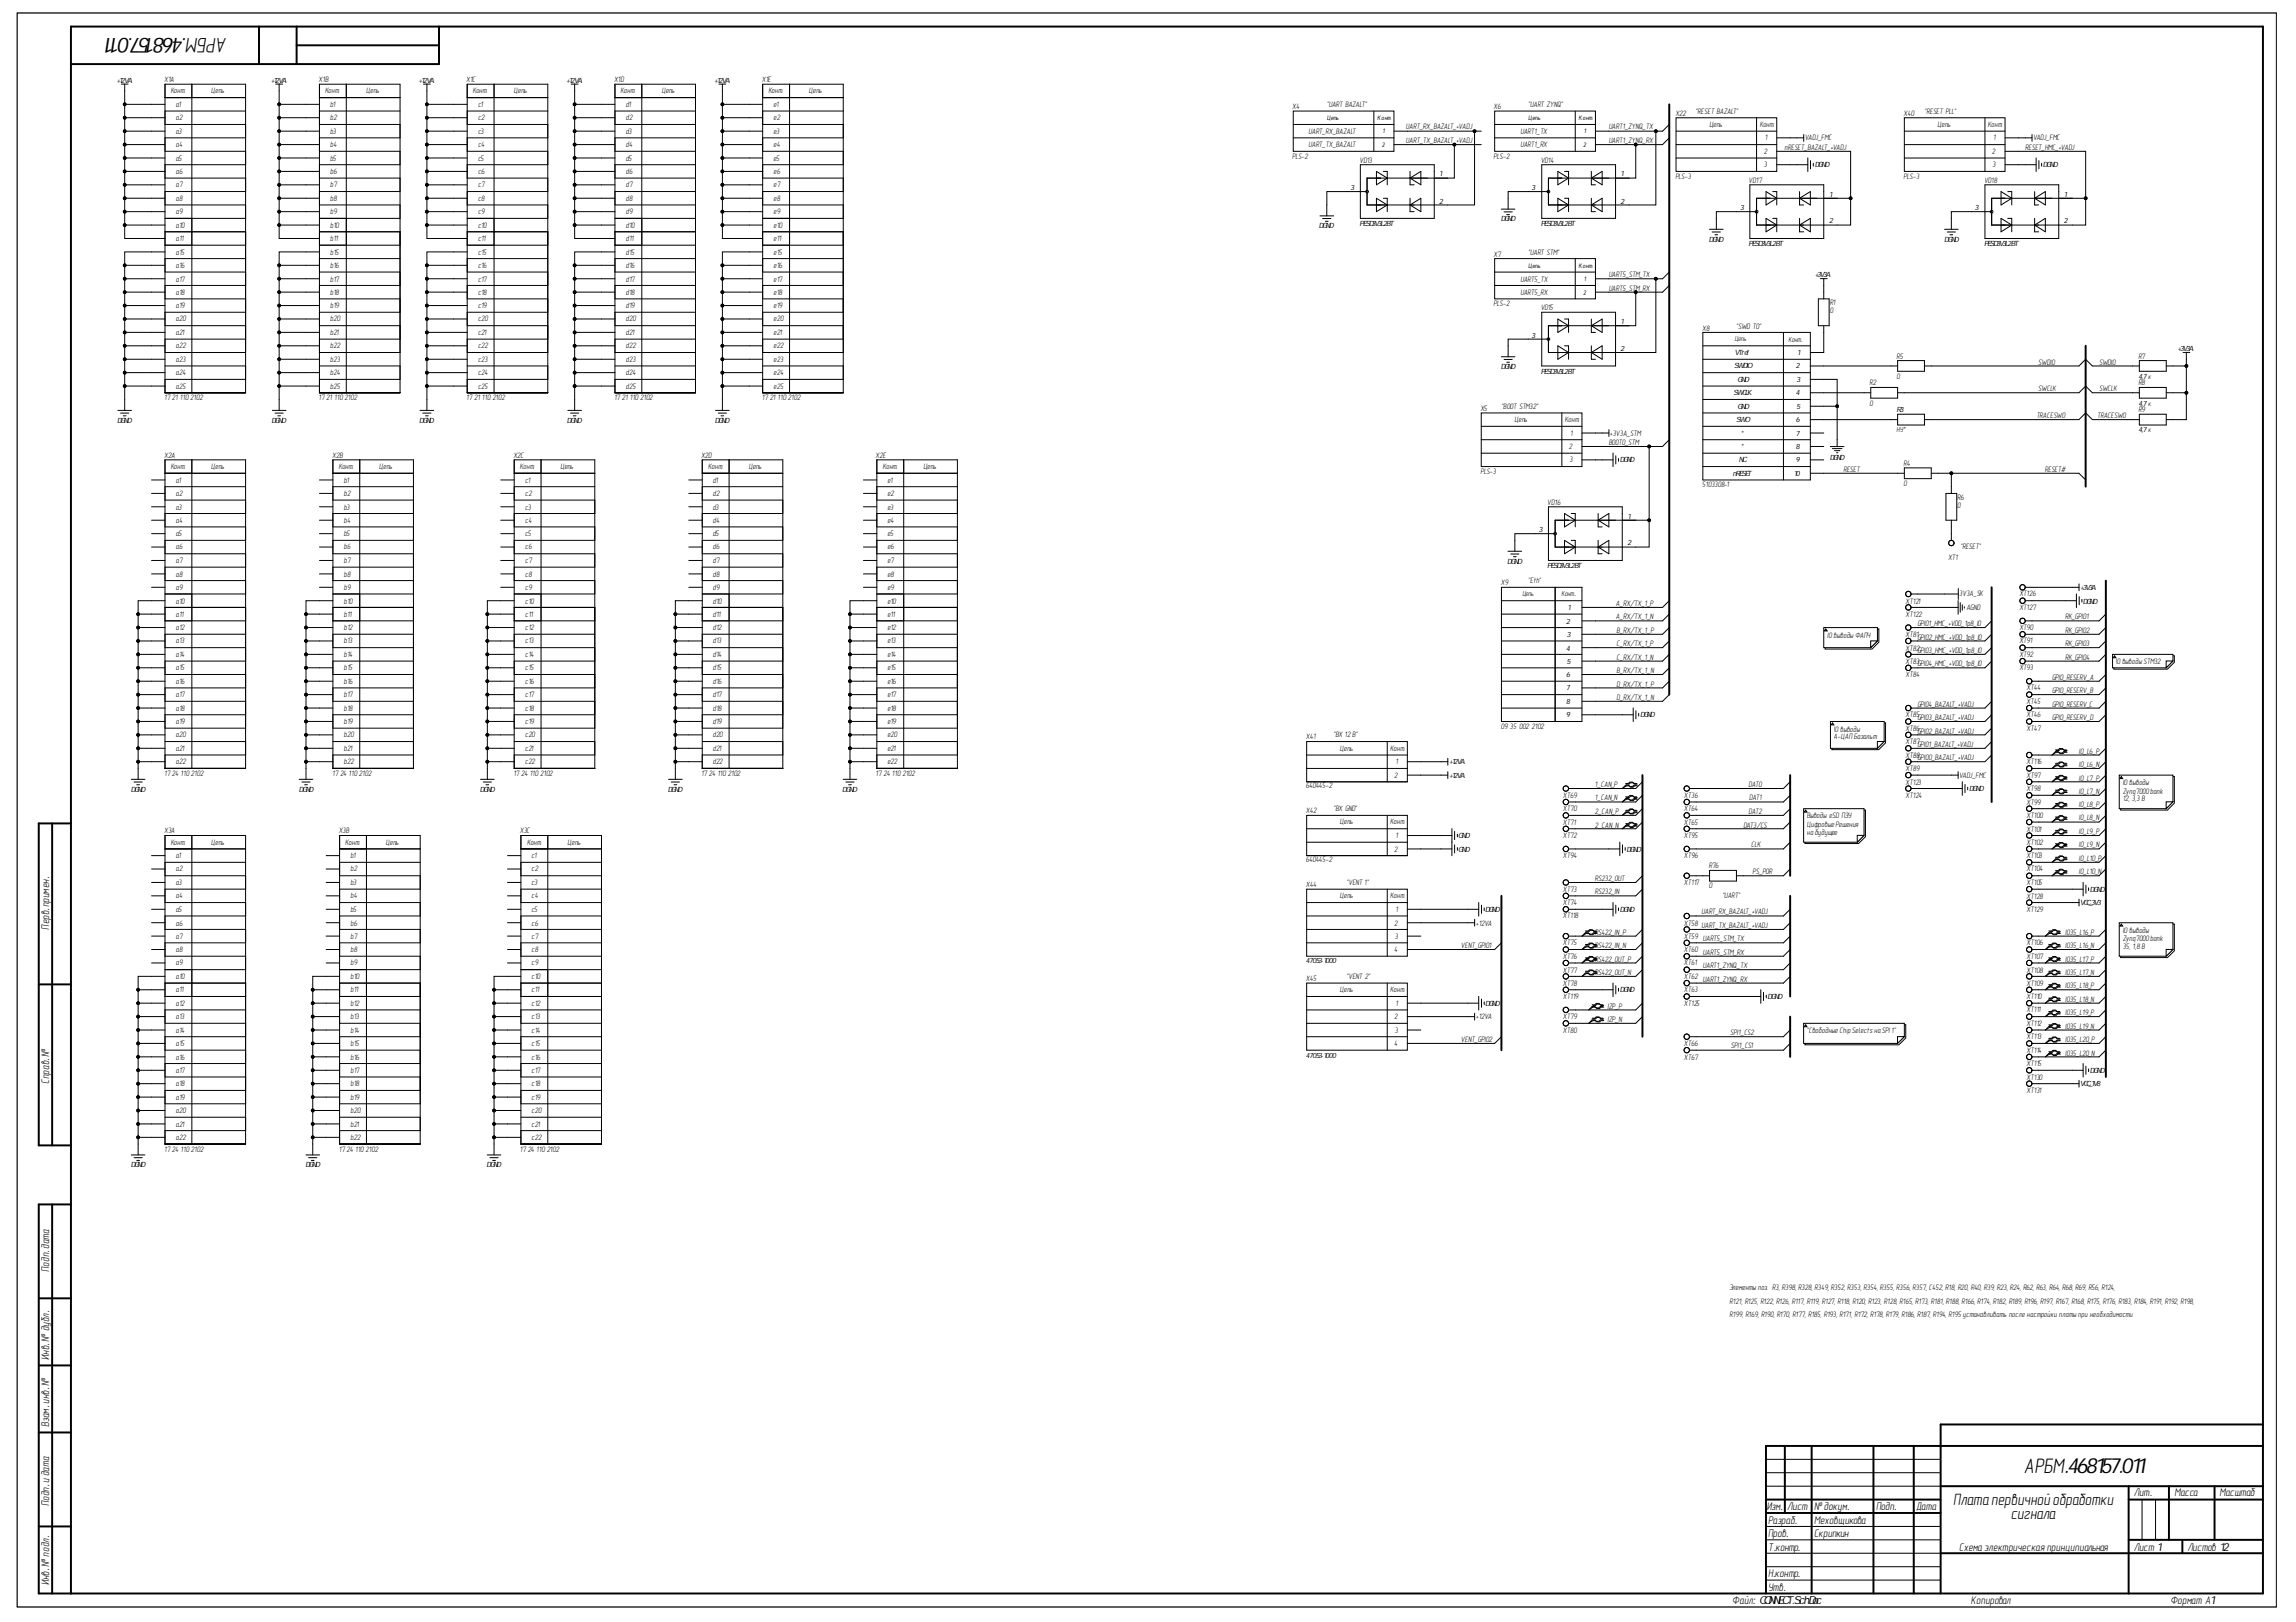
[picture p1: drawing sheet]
<svg xmlns="http://www.w3.org/2000/svg" width="297mm" height="210mm" viewBox="0 0 297 210" stroke-linecap="round" stroke-linejoin="round" font-family="sans-serif">
<defs><g id="words">
<g font-size="2.7">
<text x="29.4" y="4.9" transform="rotate(-180 29.4 4.9)">АРБМ.468157.011</text>
<text x="261.8" y="190.6">АРБМ.468157.011</text>
</g>
<g font-size="2.1">
<text x="252.7" y="194.8">Платапервичнойобработки</text>
<text x="260.1" y="196.5">сигнала</text>
</g>
<g font-size="1.5">
<text x="6.3" y="120.3" transform="rotate(-90 6.3 120.3)">Перв.примен.</text>
<text x="6.3" y="140.2" transform="rotate(-90 6.3 140.2)">Справ.№</text>
<text x="6.3" y="164.6" transform="rotate(-90 6.3 164.6)">Подп.дата</text>
<text x="6.3" y="176" transform="rotate(-90 6.3 176)">Инв.№ дубл.</text>
<text x="6.3" y="184.7" transform="rotate(-90 6.3 184.7)">Взам.инв.№</text>
<text x="6.3" y="194.9" transform="rotate(-90 6.3 194.9)">Подп.и дата</text>
<text x="228.6" y="195.4">Изм.</text>
<text x="228.8" y="197.2">Разраб.</text>
<text x="231.2" y="195.4">Лист</text>
<text x="234.7" y="195.4">№ докум.</text>
<text x="234.7" y="197.2">Меховщикова</text>
<text x="242.7" y="195.4">Подп.</text>
<text x="247.9" y="195.4">Дата</text>
<text x="276.1" y="193.7">Лит.</text>
<text x="281.3" y="193.7">Масса</text>
<text x="287.1" y="193.7">Масштаб</text>
<text x="228.8" y="198.9">Пров.</text>
<text x="228.8" y="200.7">Т.контр.</text>
<text x="234.7" y="198.9">Скрипкин</text>
<text x="253.5" y="200.7">Схема электрическая принципиальная</text>
<text x="276.1" y="200.7">Лист 1</text>
<text x="283" y="200.7">Листов 12</text>
<text x="6.3" y="205.2" transform="rotate(-90 6.3 205.2)">Инв.№ подл.</text>
<text x="224.1" y="207.6">Файл: CONNECT.SchDoc</text>
<text x="228.8" y="204.1">Н.контр.</text>
<text x="228.8" y="205.8">Утв.</text>
<text x="255" y="207.6">Копировал</text>
<text x="280.8" y="207.6">Формат А1</text>
</g>
<g font-size="1">
<text x="21.2" y="10.7">X1A</text>
<text x="41.2" y="10.7">X1B</text>
<text x="60.3" y="10.7">X1C</text>
<text x="79.4" y="10.7">X1D</text>
<text x="98.6" y="10.7">X1E</text>
<text x="22.1" y="12.1">Конт.</text>
<text x="22.8" y="13.9">a1</text>
<text x="22.8" y="15.6">a2</text>
<text x="22.8" y="17.3">a3</text>
<text x="27.3" y="12.1">Цепь</text>
<text x="42" y="12.1">Конт.</text>
<text x="42.7" y="13.9">b1</text>
<text x="42.7" y="15.6">b2</text>
<text x="42.7" y="17.3">b3</text>
<text x="47.4" y="12.1">Цепь</text>
<text x="61.2" y="12.1">Конт.</text>
<text x="61.8" y="13.9">c1</text>
<text x="61.8" y="15.6">c2</text>
<text x="61.8" y="17.3">c3</text>
<text x="66.5" y="12.1">Цепь</text>
<text x="80.3" y="12.1">Конт.</text>
<text x="81" y="13.9">d1</text>
<text x="81" y="15.6">d2</text>
<text x="81" y="17.3">d3</text>
<text x="85.6" y="12.1">Цепь</text>
<text x="99.4" y="12.1">Конт.</text>
<text x="100.1" y="13.9">e1</text>
<text x="100.1" y="15.6">e2</text>
<text x="100.1" y="17.3">e3</text>
<text x="104.7" y="12.1">Цепь</text>
<text x="167.2" y="14.1">X4</text>
<text x="169.3" y="17.3">UART_RX_BAZALT</text>
<text x="171.7" y="13.9">&quot;UART BAZALT&quot;</text>
<text x="181.9" y="16.7">UART_RX_BAZALT_+VADJ</text>
<text x="193.2" y="14.1">X6</text>
<text x="196.7" y="17.3">UART1_TX</text>
<text x="197.7" y="13.9">&quot;UART ZYNQ&quot;</text>
<text x="208.1" y="16.7">UART1_ZYNQ_TX</text>
<text x="216.7" y="15">X22</text>
<text x="219.4" y="14.7">&quot;RESET BAZALT&quot;</text>
<text x="221.1" y="16.4">Цепь</text>
<text x="227.7" y="16.4">Конт.</text>
<text x="246.3" y="15">X40</text>
<text x="249" y="14.7">&quot;RESET PLL&quot;</text>
<text x="250.7" y="16.4">Цепь</text>
<text x="257.2" y="16.4">Конт.</text>
<text x="22.8" y="19">a4</text>
<text x="22.8" y="20.8">a5</text>
<text x="22.8" y="22.5">a6</text>
<text x="42.7" y="19">b4</text>
<text x="42.7" y="20.8">b5</text>
<text x="42.7" y="22.5">b6</text>
<text x="61.8" y="19">c4</text>
<text x="61.8" y="20.8">c5</text>
<text x="61.8" y="22.5">c6</text>
<text x="81" y="19">d4</text>
<text x="81" y="20.8">d5</text>
<text x="81" y="22.5">d6</text>
<text x="100.1" y="19">e4</text>
<text x="100.1" y="20.8">e5</text>
<text x="100.1" y="22.5">e6</text>
<text x="167.2" y="20.5">PLS-2</text>
<text x="169.3" y="19">UART_TX_BAZALT</text>
<text x="175.9" y="21.1">VD13</text>
<text x="181.9" y="18.5">UART_TX_BAZALT_+VADJ</text>
<text x="193.2" y="20.5">PLS-2</text>
<text x="196.7" y="19">UART1_RX</text>
<text x="199.3" y="21.1">VD14</text>
<text x="208.1" y="18.5">UART1_ZYNQ_RX</text>
<text x="216.7" y="23.2">PLS-3</text>
<text x="226.2" y="23.7">VD17</text>
<text x="228.2" y="20">2</text>
<text x="228.2" y="21.6">3</text>
<text x="228.3" y="18.2">1</text>
<text x="230.9" y="19.4">nRESET_BAZALT_+VADJ</text>
<text x="233.5" y="18.2">VADJ_FMC</text>
<text x="246.3" y="23.2">PLS-3</text>
<text x="256.7" y="23.7">VD18</text>
<text x="257.7" y="20">2</text>
<text x="257.8" y="21.6">3</text>
<text x="257.9" y="18.2">1</text>
<text x="262" y="19.4">RESET_HMC_+VADJ</text>
<text x="263" y="18.2">VADJ_FMC</text>
<text x="22.8" y="24.3">a7</text>
<text x="22.8" y="26">a8</text>
<text x="22.8" y="27.7">a9</text>
<text x="22.8" y="29.5">a10</text>
<text x="42.7" y="24.3">b7</text>
<text x="42.7" y="26">b8</text>
<text x="42.7" y="27.7">b9</text>
<text x="42.7" y="29.5">b10</text>
<text x="61.8" y="24.3">c7</text>
<text x="61.8" y="26">c8</text>
<text x="61.8" y="27.7">c9</text>
<text x="61.8" y="29.5">c10</text>
<text x="81" y="24.3">d7</text>
<text x="81" y="26">d8</text>
<text x="81" y="27.7">d9</text>
<text x="81" y="29.5">d10</text>
<text x="100.1" y="24.3">e7</text>
<text x="100.1" y="26">e8</text>
<text x="100.1" y="27.7">e9</text>
<text x="100.1" y="29.5">e10</text>
<text x="22.8" y="31.2">a11</text>
<text x="22.8" y="33">a15</text>
<text x="22.8" y="34.7">a16</text>
<text x="42.7" y="31.2">b11</text>
<text x="42.7" y="33">b15</text>
<text x="42.7" y="34.7">b16</text>
<text x="61.8" y="31.2">c11</text>
<text x="61.8" y="33">c15</text>
<text x="61.8" y="34.7">c16</text>
<text x="81" y="31.2">d11</text>
<text x="81" y="33">d15</text>
<text x="81" y="34.7">d16</text>
<text x="100.1" y="31.2">e11</text>
<text x="100.1" y="33">e15</text>
<text x="100.1" y="34.7">e16</text>
<text x="193.2" y="33.2">X7</text>
<text x="197.7" y="33">&quot;UART STM&quot;</text>
<text x="208.1" y="35.8">UART5_STM_TX</text>
<text x="22.8" y="36.4">a17</text>
<text x="22.8" y="38.1">a18</text>
<text x="22.8" y="39.9">a19</text>
<text x="22.8" y="41.6">a20</text>
<text x="42.7" y="36.4">b17</text>
<text x="42.7" y="38.1">b18</text>
<text x="42.7" y="39.9">b19</text>
<text x="42.7" y="41.6">b20</text>
<text x="61.8" y="36.4">c17</text>
<text x="61.8" y="38.1">c18</text>
<text x="61.8" y="39.9">c19</text>
<text x="61.8" y="41.6">c20</text>
<text x="81" y="36.4">d17</text>
<text x="81" y="38.1">d18</text>
<text x="81" y="39.9">d19</text>
<text x="81" y="41.6">d20</text>
<text x="100.1" y="36.4">e17</text>
<text x="100.1" y="38.1">e18</text>
<text x="100.1" y="39.9">e19</text>
<text x="100.1" y="41.6">e20</text>
<text x="193.2" y="39.6">PLS-2</text>
<text x="196.7" y="36.4">UART5_TX</text>
<text x="196.7" y="38.1">UART5_RX</text>
<text x="199.3" y="40.2">VD15</text>
<text x="208.1" y="37.6">UART5_STM_RX</text>
<text x="236.7" y="40.5">0</text>
<text x="236.7" y="39.5">R1</text>
<text x="22.8" y="43.4">a21</text>
<text x="22.8" y="45.1">a22</text>
<text x="22.8" y="46.8">a23</text>
<text x="42.7" y="43.4">b21</text>
<text x="42.7" y="45.1">b22</text>
<text x="42.7" y="46.8">b23</text>
<text x="61.8" y="43.4">c21</text>
<text x="61.8" y="45.1">c22</text>
<text x="61.8" y="46.8">c23</text>
<text x="81" y="43.4">d21</text>
<text x="81" y="45.1">d22</text>
<text x="81" y="46.8">d23</text>
<text x="100.1" y="43.4">e21</text>
<text x="100.1" y="45.1">e22</text>
<text x="100.1" y="46.8">e23</text>
<text x="220.2" y="42.8">X8</text>
<text x="224.6" y="42.5">&quot;SWD ТО&quot;</text>
<text x="245.3" y="46.4">R5</text>
<text x="263.7" y="47.2">SWDIO</text>
<text x="271.6" y="47.2">SWDIO</text>
<text x="276.6" y="46.4">R7</text>
<text x="21.2" y="51.8">17</text>
<text x="22.2" y="51.8">21</text>
<text x="22.8" y="48.5">a24</text>
<text x="22.8" y="50.3">a25</text>
<text x="23.3" y="51.8">110</text>
<text x="24.6" y="51.8">2102</text>
<text x="41.2" y="51.8">17</text>
<text x="42.2" y="51.8">21</text>
<text x="42.7" y="48.5">b24</text>
<text x="42.7" y="50.3">b25</text>
<text x="43.2" y="51.8">110</text>
<text x="44.6" y="51.8">2102</text>
<text x="60.3" y="51.8">17</text>
<text x="61.3" y="51.8">21</text>
<text x="61.8" y="48.5">c24</text>
<text x="61.8" y="50.3">c25</text>
<text x="62.3" y="51.8">110</text>
<text x="63.7" y="51.8">2102</text>
<text x="79.4" y="51.8">17</text>
<text x="80.5" y="51.8">21</text>
<text x="81" y="48.5">d24</text>
<text x="81" y="50.3">d25</text>
<text x="81.5" y="51.8">110</text>
<text x="82.8" y="51.8">2102</text>
<text x="98.6" y="51.8">17</text>
<text x="99.6" y="51.8">21</text>
<text x="100.1" y="48.5">e24</text>
<text x="100.1" y="50.3">e25</text>
<text x="100.6" y="51.8">110</text>
<text x="101.9" y="51.8">2102</text>
<text x="191.5" y="53.2">X5</text>
<text x="194.2" y="52.9">&quot;BOOT STM32&quot;</text>
<text x="241.9" y="52.5">0</text>
<text x="241.9" y="49.9">R2</text>
<text x="245.3" y="49">0</text>
<text x="263.7" y="50.6">SWCLK</text>
<text x="271.6" y="50.6">SWCLK</text>
<text x="276.6" y="49.9">R8</text>
<text x="276.6" y="53.3">R9</text>
<text x="21.2" y="59.3">X2A</text>
<text x="43" y="59.3">X2B</text>
<text x="66.4" y="59.3">X2C</text>
<text x="90.7" y="59.3">X2D</text>
<text x="113.3" y="59.3">X2E</text>
<text x="195.9" y="54.6">Цепь</text>
<text x="202.5" y="54.6">Конт.</text>
<text x="203" y="58.1">2</text>
<text x="203" y="59.9">3</text>
<text x="203.1" y="56.4">1</text>
<text x="208.1" y="57.6">BOOT0_STM</text>
<text x="208.3" y="56.4">+3V3A_STM</text>
<text x="263.4" y="54.1">TRACESWO</text>
<text x="271.3" y="54.1">TRACESWO</text>
<text x="22.1" y="60.7">Конт.</text>
<text x="22.8" y="62.5">a1</text>
<text x="22.8" y="64.2">a2</text>
<text x="22.8" y="65.9">a3</text>
<text x="27.3" y="60.7">Цепь</text>
<text x="43.8" y="60.7">Конт.</text>
<text x="44.5" y="62.5">b1</text>
<text x="44.5" y="64.2">b2</text>
<text x="44.5" y="65.9">b3</text>
<text x="49.1" y="60.7">Цепь</text>
<text x="67.3" y="60.7">Конт.</text>
<text x="67.9" y="62.5">c1</text>
<text x="67.9" y="64.2">c2</text>
<text x="67.9" y="65.9">c3</text>
<text x="72.5" y="60.7">Цепь</text>
<text x="91.6" y="60.7">Конт.</text>
<text x="92.2" y="62.5">d1</text>
<text x="92.2" y="64.2">d2</text>
<text x="92.2" y="65.9">d3</text>
<text x="96.9" y="60.7">Цепь</text>
<text x="114.2" y="60.7">Конт.</text>
<text x="114.8" y="62.5">e1</text>
<text x="114.8" y="64.2">e2</text>
<text x="114.8" y="65.9">e3</text>
<text x="119.5" y="60.7">Цепь</text>
<text x="191.5" y="61.4">PLS-3</text>
<text x="200.2" y="65.3">VD16</text>
<text x="220.2" y="63.1">5103308-1</text>
<text x="238.5" y="61">RESET</text>
<text x="246.3" y="62.9">0</text>
<text x="246.3" y="60.3">R4</text>
<text x="253.2" y="65.7">0</text>
<text x="253.2" y="64.7">R6</text>
<text x="264.5" y="61">RESET#</text>
<text x="22.8" y="67.6">a4</text>
<text x="22.8" y="69.4">a5</text>
<text x="22.8" y="71.1">a6</text>
<text x="44.5" y="67.6">b4</text>
<text x="44.5" y="69.4">b5</text>
<text x="44.5" y="71.1">b6</text>
<text x="67.9" y="67.6">c4</text>
<text x="67.9" y="69.4">c5</text>
<text x="67.9" y="71.1">c6</text>
<text x="92.2" y="67.6">d4</text>
<text x="92.2" y="69.4">d5</text>
<text x="92.2" y="71.1">d6</text>
<text x="114.8" y="67.6">e4</text>
<text x="114.8" y="69.4">e5</text>
<text x="114.8" y="71.1">e6</text>
<text x="253.6" y="71.1">&quot;RESET&quot;</text>
<text x="22.8" y="72.9">a7</text>
<text x="22.8" y="74.6">a8</text>
<text x="22.8" y="76.3">a9</text>
<text x="44.5" y="72.9">b7</text>
<text x="44.5" y="74.6">b8</text>
<text x="44.5" y="76.3">b9</text>
<text x="67.9" y="72.9">c7</text>
<text x="67.9" y="74.6">c8</text>
<text x="67.9" y="76.3">c9</text>
<text x="92.2" y="72.9">d7</text>
<text x="92.2" y="74.6">d8</text>
<text x="92.2" y="76.3">d9</text>
<text x="114.8" y="72.9">e7</text>
<text x="114.8" y="74.6">e8</text>
<text x="114.8" y="76.3">e9</text>
<text x="194.2" y="75.7">X9</text>
<text x="197.7" y="75.5">&quot;Eth&quot;</text>
<text x="252" y="72.5">XT1</text>
<text x="253.5" y="77.2">3V3A_SK</text>
<text x="261.2" y="77.2">XT126</text>
<text x="22.8" y="78.1">a10</text>
<text x="22.8" y="79.8">a11</text>
<text x="22.8" y="81.6">a12</text>
<text x="22.8" y="83.3">a13</text>
<text x="44.5" y="78.1">b10</text>
<text x="44.5" y="79.8">b11</text>
<text x="44.5" y="81.6">b12</text>
<text x="44.5" y="83.3">b13</text>
<text x="67.9" y="78.1">c10</text>
<text x="67.9" y="79.8">c11</text>
<text x="67.9" y="81.6">c12</text>
<text x="67.9" y="83.3">c13</text>
<text x="92.2" y="78.1">d10</text>
<text x="92.2" y="79.8">d11</text>
<text x="92.2" y="81.6">d12</text>
<text x="92.2" y="83.3">d13</text>
<text x="114.8" y="78.1">e10</text>
<text x="114.8" y="79.8">e11</text>
<text x="114.8" y="81.6">e12</text>
<text x="114.8" y="83.3">e13</text>
<text x="209.1" y="78.4">A_RX/TX_1_P</text>
<text x="209.1" y="80.1">A_RX/TX_1_N</text>
<text x="209.1" y="81.9">B_RX/TX_1_P</text>
<text x="209.1" y="83.6">C_RX/TX_1_P</text>
<text x="236.4" y="82.5">IO выводы ФАПЧ</text>
<text x="246.5" y="82.4">XT81</text>
<text x="246.5" y="78.1">XT121</text>
<text x="246.5" y="79.8">XT122</text>
<text x="248.1" y="81">GPIO1_HMC_+VDD_1p8_IO</text>
<text x="248.1" y="82.8">GPIO2_HMC_+VDD_1p8_IO</text>
<text x="254.4" y="79">AGND</text>
<text x="261.2" y="79">XT127</text>
<text x="261.2" y="81.6">XT90</text>
<text x="261.2" y="83.3">XT91</text>
<text x="267.2" y="83.6">RK_GPIO3</text>
<text x="267.2" y="80.1">RK_GPIO1</text>
<text x="267.2" y="81.9">RK_GPIO2</text>
<text x="22.8" y="85">a14</text>
<text x="22.8" y="86.7">a15</text>
<text x="22.8" y="88.5">a16</text>
<text x="44.5" y="85">b14</text>
<text x="44.5" y="86.7">b15</text>
<text x="44.5" y="88.5">b16</text>
<text x="67.9" y="85">c14</text>
<text x="67.9" y="86.7">c15</text>
<text x="67.9" y="88.5">c16</text>
<text x="92.2" y="85">d14</text>
<text x="92.2" y="86.7">d15</text>
<text x="92.2" y="88.5">d16</text>
<text x="114.8" y="85">e14</text>
<text x="114.8" y="86.7">e15</text>
<text x="114.8" y="88.5">e16</text>
<text x="209.1" y="85.4">C_RX/TX_1_N</text>
<text x="209.1" y="87.1">B_RX/TX_1_N</text>
<text x="209.1" y="88.8">D_RX/TX_1_P</text>
<text x="246.5" y="84.2">XT82</text>
<text x="246.5" y="85.9">XT83</text>
<text x="246.5" y="87.7">XT84</text>
<text x="248.1" y="84.5">GPIO3_HMC_+VDD_1p8_IO</text>
<text x="248.1" y="86.2">GPIO4_HMC_+VDD_1p8_IO</text>
<text x="261.2" y="85">XT92</text>
<text x="261.2" y="86.7">XT93</text>
<text x="262.2" y="89.4">XT44</text>
<text x="265.5" y="89.7">GPIO_RESERV_B</text>
<text x="265.5" y="88">GPIO_RESERV_A</text>
<text x="267.2" y="85.4">RK_GPIO4</text>
<text x="273.7" y="86">IO выводы STM32</text>
<text x="22.8" y="90.2">a17</text>
<text x="22.8" y="92">a18</text>
<text x="22.8" y="93.7">a19</text>
<text x="22.8" y="95.4">a20</text>
<text x="44.5" y="90.2">b17</text>
<text x="44.5" y="92">b18</text>
<text x="44.5" y="93.7">b19</text>
<text x="44.5" y="95.4">b20</text>
<text x="67.9" y="90.2">c17</text>
<text x="67.9" y="92">c18</text>
<text x="67.9" y="93.7">c19</text>
<text x="67.9" y="95.4">c20</text>
<text x="92.2" y="90.2">d17</text>
<text x="92.2" y="92">d18</text>
<text x="92.2" y="93.7">d19</text>
<text x="92.2" y="95.4">d20</text>
<text x="114.8" y="90.2">e17</text>
<text x="114.8" y="92">e18</text>
<text x="114.8" y="93.7">e19</text>
<text x="114.8" y="95.4">e20</text>
<text x="168.9" y="95.7">X41</text>
<text x="172.5" y="95.4">&quot;ВХ 12 В&quot;</text>
<text x="194.2" y="94.3">09</text>
<text x="195.3" y="94.3">35</text>
<text x="196.5" y="94.3">002</text>
<text x="198.1" y="94.3">2102</text>
<text x="209.1" y="90.5">D_RX/TX_1_N</text>
<text x="237.2" y="94.7">IO выводы</text>
<text x="237.2" y="95.7">А-ЦАП Базальт</text>
<text x="246.5" y="92.8">XT85</text>
<text x="246.5" y="94.6">XT86</text>
<text x="248.1" y="94.9">GPIO2_BAZALT_+VADJ</text>
<text x="248.1" y="93.2">GPIO3_BAZALT_+VADJ</text>
<text x="248.1" y="91.5">GPIO4_BAZALT_+VADJ</text>
<text x="262.2" y="91.1">XT45</text>
<text x="262.2" y="94.6">XT47</text>
<text x="262.2" y="92.8">XT46</text>
<text x="265.5" y="93.2">GPIO_RESERV_D</text>
<text x="265.5" y="91.5">GPIO_RESERV_C</text>
<text x="21.2" y="100.4">17</text>
<text x="22.2" y="100.4">24</text>
<text x="22.8" y="97.2">a21</text>
<text x="22.8" y="98.9">a22</text>
<text x="23.3" y="100.4">110</text>
<text x="24.7" y="100.4">2102</text>
<text x="43" y="100.4">17</text>
<text x="44" y="100.4">24</text>
<text x="44.5" y="97.2">b21</text>
<text x="44.5" y="98.9">b22</text>
<text x="45.1" y="100.4">110</text>
<text x="46.4" y="100.4">2102</text>
<text x="66.4" y="100.4">17</text>
<text x="67.4" y="100.4">24</text>
<text x="67.9" y="97.2">c21</text>
<text x="67.9" y="98.9">c22</text>
<text x="68.5" y="100.4">110</text>
<text x="69.9" y="100.4">2102</text>
<text x="90.7" y="100.4">17</text>
<text x="91.7" y="100.4">24</text>
<text x="92.2" y="97.2">d21</text>
<text x="92.2" y="98.9">d22</text>
<text x="92.8" y="100.4">110</text>
<text x="94.2" y="100.4">2102</text>
<text x="113.3" y="100.4">17</text>
<text x="114.3" y="100.4">24</text>
<text x="114.8" y="97.2">e21</text>
<text x="114.8" y="98.9">e22</text>
<text x="115.4" y="100.4">110</text>
<text x="116.7" y="100.4">2102</text>
<text x="173.3" y="97.2">Цепь</text>
<text x="179.9" y="97.2">Конт.</text>
<text x="180.4" y="100.7">2</text>
<text x="180.5" y="98.9">1</text>
<text x="206.3" y="101.9">1_CAN_P</text>
<text x="226.2" y="101.9">DAT0</text>
<text x="246.5" y="96.3">XT87</text>
<text x="246.5" y="98.1">XT88</text>
<text x="246.5" y="99.7">XT89</text>
<text x="246.5" y="101.5">XT123</text>
<text x="248.1" y="96.6">GPIO1_BAZALT_+VADJ</text>
<text x="248.1" y="98.4">GPIO0_BAZALT_+VADJ</text>
<text x="253.5" y="100.7">VADJ_FMC</text>
<text x="262.2" y="100.7">XT97</text>
<text x="262.2" y="98.9">XT116</text>
<text x="268.9" y="99.2">IO_L6_N</text>
<text x="268.9" y="101">IO_L7_P</text>
<text x="268.9" y="97.6">IO_L6_P</text>
<text x="274.6" y="101.6">IO выводы</text>
<text x="21.2" y="107.9">X3A</text>
<text x="43.8" y="107.9">X3B</text>
<text x="67.3" y="107.9">X3C</text>
<text x="168.9" y="105.2">X42</text>
<text x="168.9" y="102">640445-2</text>
<text x="172.5" y="105">&quot;ВХ GND&quot;</text>
<text x="173.3" y="106.7">Цепь</text>
<text x="179.9" y="106.7">Конт.</text>
<text x="202.2" y="103.3">XT69</text>
<text x="202.2" y="105">XT70</text>
<text x="202.2" y="106.8">XT71</text>
<text x="206.3" y="105.3">2_CAN_P</text>
<text x="206.3" y="107.1">2_CAN_N</text>
<text x="206.3" y="103.6">1_CAN_N</text>
<text x="217.8" y="103.3">XT36</text>
<text x="217.8" y="105">XT64</text>
<text x="217.8" y="106.8">XT65</text>
<text x="225.5" y="107.1">DAT3/CS</text>
<text x="226.2" y="105.3">DAT2</text>
<text x="226.3" y="103.6">DAT1</text>
<text x="233.8" y="105.9">Выводы eSD ПЗУ</text>
<text x="233.8" y="107">Цифровые Решения</text>
<text x="246.5" y="103.3">XT124</text>
<text x="262.2" y="104.1">XT99</text>
<text x="262.2" y="105.8">XT100</text>
<text x="262.2" y="107.6">XT101</text>
<text x="262.2" y="102.4">XT98</text>
<text x="268.9" y="102.7">IO_L7_N</text>
<text x="268.9" y="104.5">IO_L8_P</text>
<text x="268.9" y="106.2">IO_L8_N</text>
<text x="268.9" y="107.9">IO_L9_P</text>
<text x="274.6" y="102.7">Zynq7000bank</text>
<text x="274.6" y="103.7">12, 3,3 В</text>
<text x="22.1" y="109.3">Конт.</text>
<text x="22.8" y="111.1">a1</text>
<text x="22.8" y="112.8">a2</text>
<text x="27.3" y="109.3">Цепь</text>
<text x="44.7" y="109.3">Конт.</text>
<text x="45.3" y="111.1">b1</text>
<text x="45.3" y="112.8">b2</text>
<text x="49.9" y="109.3">Цепь</text>
<text x="68.2" y="109.3">Конт.</text>
<text x="68.8" y="111.1">c1</text>
<text x="68.8" y="112.8">c2</text>
<text x="73.4" y="109.3">Цепь</text>
<text x="168.9" y="111.6">640445-2</text>
<text x="180.4" y="110.2">2</text>
<text x="180.5" y="108.5">1</text>
<text x="202.2" y="108.5">XT72</text>
<text x="202.2" y="111.1">XT94</text>
<text x="217.8" y="108.5">XT95</text>
<text x="217.8" y="111.1">XT96</text>
<text x="221.1" y="112.3">R76</text>
<text x="226.6" y="109.6">CLK</text>
<text x="226.7" y="113.1">PS_POR</text>
<text x="233.8" y="108">на будущее</text>
<text x="262.2" y="111.1">XT103</text>
<text x="262.2" y="112.8">XT104</text>
<text x="262.2" y="109.3">XT102</text>
<text x="268.9" y="109.6">IO_L9_N</text>
<text x="268.9" y="111.4">IO_L10_P</text>
<text x="268.9" y="113.1">IO_L10_N</text>
<text x="22.8" y="114.5">a3</text>
<text x="22.8" y="116.2">a4</text>
<text x="22.8" y="118">a5</text>
<text x="22.8" y="119.8">a6</text>
<text x="45.3" y="114.5">b3</text>
<text x="45.3" y="116.2">b4</text>
<text x="45.3" y="118">b5</text>
<text x="45.3" y="119.8">b6</text>
<text x="68.8" y="114.5">c3</text>
<text x="68.8" y="116.2">c4</text>
<text x="68.8" y="118">c5</text>
<text x="68.8" y="119.8">c6</text>
<text x="168.9" y="114.8">X44</text>
<text x="173.3" y="116.2">Цепь</text>
<text x="174.2" y="114.5">&quot;VENT 1&quot;</text>
<text x="179.9" y="116.2">Конт.</text>
<text x="180.4" y="119.8">2</text>
<text x="180.5" y="118">1</text>
<text x="190.9" y="119.8">+12VA</text>
<text x="202.2" y="115.4">XT73</text>
<text x="202.2" y="117.2">XT74</text>
<text x="202.2" y="118.9">XT118</text>
<text x="206.3" y="114">RS232_OUT</text>
<text x="206.3" y="115.7">RS232_IN</text>
<text x="217.8" y="119.8">XT58</text>
<text x="217.8" y="114.5">XT117</text>
<text x="220.1" y="118.3">UART_RX_BAZALT_+VADJ</text>
<text x="221.1" y="115">0</text>
<text x="222.8" y="116.2">&quot;UART&quot;</text>
<text x="262.2" y="114.5">XT105</text>
<text x="262.2" y="116.3">XT128</text>
<text x="262.2" y="118">XT129</text>
<text x="22.8" y="121.5">a7</text>
<text x="22.8" y="123.2">a8</text>
<text x="22.8" y="124.9">a9</text>
<text x="45.3" y="121.5">b7</text>
<text x="45.3" y="123.2">b8</text>
<text x="45.3" y="124.9">b9</text>
<text x="68.8" y="121.5">c7</text>
<text x="68.8" y="123.2">c8</text>
<text x="68.8" y="124.9">c9</text>
<text x="180.4" y="123.2">4</text>
<text x="180.5" y="121.5">3</text>
<text x="189" y="122.7">VENT_GPIO1</text>
<text x="202.2" y="122.3">XT75</text>
<text x="202.2" y="124.1">XT76</text>
<text x="202.2" y="125.9">XT77</text>
<text x="206.3" y="121">RS422_IN_P</text>
<text x="206.3" y="122.7">RS422_IN_N</text>
<text x="206.3" y="124.4">RS422_OUT_P</text>
<text x="217.8" y="121.5">XT59</text>
<text x="217.8" y="123.2">XT60</text>
<text x="217.8" y="124.9">XT61</text>
<text x="220.1" y="120.1">UART_TX_BAZALT_+VADJ</text>
<text x="220.3" y="123.6">UART5_STM_RX</text>
<text x="220.3" y="121.8">UART5_STM_TX</text>
<text x="220.3" y="125.3">UART1_ZYNQ_TX</text>
<text x="262.2" y="122.3">XT106</text>
<text x="262.2" y="124.1">XT107</text>
<text x="262.2" y="125.9">XT108</text>
<text x="267.2" y="121">IO35_L16_P</text>
<text x="267.2" y="124.4">IO35_L17_P</text>
<text x="267.2" y="122.7">IO35_L16_N</text>
<text x="274.6" y="120.7">IO выводы</text>
<text x="274.6" y="121.8">Zynq7000bank</text>
<text x="274.6" y="122.8">35, 1,8 В</text>
<text x="22.8" y="126.7">a10</text>
<text x="22.8" y="128.4">a11</text>
<text x="22.8" y="130.2">a12</text>
<text x="22.8" y="131.9">a13</text>
<text x="45.3" y="126.7">b10</text>
<text x="45.3" y="128.4">b11</text>
<text x="45.3" y="130.2">b12</text>
<text x="45.3" y="131.9">b13</text>
<text x="68.8" y="126.7">c10</text>
<text x="68.8" y="128.4">c11</text>
<text x="68.8" y="130.2">c12</text>
<text x="68.8" y="131.9">c13</text>
<text x="168.9" y="127">X45</text>
<text x="173.3" y="128.4">Цепь</text>
<text x="174.2" y="126.7">&quot;VENT 2&quot;</text>
<text x="179.9" y="128.4">Конт.</text>
<text x="180.4" y="131.9">2</text>
<text x="180.5" y="130.2">1</text>
<text x="190.9" y="131.9">+12VA</text>
<text x="202.2" y="127.6">XT78</text>
<text x="202.2" y="131.9">XT79</text>
<text x="202.2" y="129.3">XT119</text>
<text x="206.3" y="126.1">RS422_OUT_N</text>
<text x="208" y="130.5">IZP_P</text>
<text x="217.8" y="126.7">XT62</text>
<text x="217.8" y="128.4">XT63</text>
<text x="217.8" y="130.2">XT125</text>
<text x="220.3" y="127.1">UART1_ZYNQ_RX</text>
<text x="262.2" y="127.6">XT109</text>
<text x="262.2" y="129.3">XT110</text>
<text x="262.2" y="131">XT111</text>
<text x="267.2" y="126.1">IO35_L17_N</text>
<text x="267.2" y="127.9">IO35_L18_P</text>
<text x="267.2" y="129.7">IO35_L18_N</text>
<text x="267.2" y="131.4">IO35_L19_P</text>
<text x="22.8" y="133.6">a14</text>
<text x="22.8" y="135.3">a15</text>
<text x="22.8" y="137.1">a16</text>
<text x="45.3" y="133.6">b14</text>
<text x="45.3" y="135.3">b15</text>
<text x="45.3" y="137.1">b16</text>
<text x="68.8" y="133.6">c14</text>
<text x="68.8" y="135.3">c15</text>
<text x="68.8" y="137.1">c16</text>
<text x="180.4" y="135.3">4</text>
<text x="180.5" y="133.6">3</text>
<text x="189" y="134.8">VENT_GPIO2</text>
<text x="202.2" y="133.6">XT80</text>
<text x="208" y="132.2">IZP_N</text>
<text x="217.8" y="135.3">XT66</text>
<text x="217.8" y="137.1">XT67</text>
<text x="223.9" y="134">SPI1_CS2</text>
<text x="223.9" y="135.7">SPI1_CS1</text>
<text x="233.8" y="133.7">&quot;Cвободные Chip Selects на SPI 1&quot;</text>
<text x="262.2" y="134.5">XT113</text>
<text x="262.2" y="136.3">XT114</text>
<text x="262.2" y="138">XT115</text>
<text x="262.2" y="132.8">XT112</text>
<text x="267.2" y="133.1">IO35_L19_N</text>
<text x="267.2" y="134.8">IO35_L20_P</text>
<text x="267.2" y="136.6">IO35_L20_N</text>
<text x="22.8" y="138.8">a17</text>
<text x="22.8" y="140.6">a18</text>
<text x="22.8" y="142.4">a19</text>
<text x="45.3" y="138.8">b17</text>
<text x="45.3" y="140.6">b18</text>
<text x="45.3" y="142.4">b19</text>
<text x="68.8" y="138.8">c17</text>
<text x="68.8" y="140.6">c18</text>
<text x="68.8" y="142.4">c19</text>
<text x="262.2" y="139.7">XT130</text>
<text x="262.2" y="141.4">XT131</text>
<text x="21.2" y="149">17</text>
<text x="22.2" y="149">24</text>
<text x="22.8" y="144">a20</text>
<text x="22.8" y="145.8">a21</text>
<text x="22.8" y="147.5">a22</text>
<text x="23.3" y="149">110</text>
<text x="24.7" y="149">2102</text>
<text x="43.8" y="149">17</text>
<text x="44.8" y="149">24</text>
<text x="45.3" y="144">b20</text>
<text x="45.3" y="145.8">b21</text>
<text x="45.3" y="147.5">b22</text>
<text x="45.9" y="149">110</text>
<text x="47.3" y="149">2102</text>
<text x="67.3" y="149">17</text>
<text x="68.3" y="149">24</text>
<text x="68.8" y="144">c20</text>
<text x="68.8" y="145.8">c21</text>
<text x="68.8" y="147.5">c22</text>
<text x="69.4" y="149">110</text>
<text x="70.7" y="149">2102</text>
<text x="223.8" y="166.9">Элементы поз. R3, R398, R328, R349, R352, R353, R354, R355, R356, R357, C452, R18, R20, R40, R39, R23, R24, R62, R63, R64, R68, R69, R56, R124,</text>
<text x="223.8" y="168.7">R121, R125, R122, R126, R117, R119, R127, R118, R120, R123, R128, R165, R173, R181, R188, R166, R174, R182, R189, R196, R197, R167, R168, R175, R176, R183, R184, R191, R192, R198,</text>
<text x="223.8" y="170.4">R199, R169, R190, R170, R177, R185, R193, R171, R172, R178, R179, R186, R187, R194, R195 устанавливать после настройки платы при необходимости</text>
</g>
<g font-size=".9">
<text x="15.1" y="10.7">+12VA</text>
<text x="35" y="10.7">+12VA</text>
<text x="54.1" y="10.7">+12VA</text>
<text x="73.3" y="10.7">+12VA</text>
<text x="92.4" y="10.7">+12VA</text>
<text x="171.7" y="15.6">Цепь</text>
<text x="178.2" y="15.6">Конт.</text>
<text x="178.8" y="17.2">1</text>
<text x="197.7" y="15.6">Цепь</text>
<text x="204.2" y="15.6">Конт.</text>
<text x="204.9" y="17.2">1</text>
<text x="178.8" y="19">2</text>
<text x="186.2" y="22.8">1</text>
<text x="204.8" y="19">2</text>
<text x="209.6" y="22.8">1</text>
<text x="234.8" y="21.6">DGND</text>
<text x="264.3" y="21.6">DGND</text>
<text x="170.6" y="29.5">DGND</text>
<text x="174.7" y="24.6">3</text>
<text x="175.9" y="29.3">PESD3V3L2BT</text>
<text x="186.2" y="26.4">2</text>
<text x="194.2" y="28.7">DGND</text>
<text x="198.1" y="24.6">3</text>
<text x="199.3" y="29.3">PESD3V3L2BT</text>
<text x="209.6" y="26.4">2</text>
<text x="225.1" y="27.2">3</text>
<text x="236.6" y="25.4">1</text>
<text x="236.6" y="28.9">2</text>
<text x="255.5" y="27.2">3</text>
<text x="267" y="25.4">1</text>
<text x="267" y="28.9">2</text>
<text x="197.7" y="34.7">Цепь</text>
<text x="204.2" y="34.7">Конт.</text>
<text x="221.1" y="31.3">DGND</text>
<text x="226.2" y="31.8">PESD3V3L2BT</text>
<text x="234.8" y="35.8">+3V3A</text>
<text x="251.5" y="31.3">DGND</text>
<text x="256.7" y="31.8">PESD3V3L2BT</text>
<text x="204.8" y="38.1">2</text>
<text x="204.9" y="36.4">1</text>
<text x="209.6" y="41.9">1</text>
<text x="194.2" y="47.8">DGND</text>
<text x="198.1" y="43.7">3</text>
<text x="209.6" y="45.4">2</text>
<text x="224.4" y="47.7">SWDIO</text>
<text x="224.4" y="44.1">Цепь</text>
<text x="224.4" y="46">VTref</text>
<text x="231.4" y="44.2">Конт.</text>
<text x="232.3" y="47.7">2</text>
<text x="232.5" y="46">1</text>
<text x="281.7" y="45.4">+3V3A</text>
<text x="199.3" y="48.4">PESD3V3L2BT</text>
<text x="224.3" y="51.1">SWCLK</text>
<text x="224.8" y="49.5">GND</text>
<text x="224.8" y="52.9">GND</text>
<text x="232.3" y="51.1">4</text>
<text x="232.4" y="49.5">3</text>
<text x="232.4" y="52.9">5</text>
<text x="245.3" y="53.3">R3</text>
<text x="276.6" y="49">4,7к</text>
<text x="276.6" y="52.5">4,7к</text>
<text x="15.1" y="54.7">DGND</text>
<text x="35.1" y="54.7">DGND</text>
<text x="54.2" y="54.7">DGND</text>
<text x="73.3" y="54.7">DGND</text>
<text x="92.5" y="54.7">DGND</text>
<text x="209.6" y="59.9">DGND</text>
<text x="224.6" y="54.6">SWO</text>
<text x="225" y="59.9">NC</text>
<text x="225.2" y="56.4">*</text>
<text x="225.2" y="58.2">*</text>
<text x="232.3" y="54.6">6</text>
<text x="232.3" y="56.4">7</text>
<text x="232.3" y="58.2">8</text>
<text x="232.3" y="59.9">9</text>
<text x="236.7" y="59.5">DGND</text>
<text x="245.3" y="56">НУ*</text>
<text x="276.6" y="56">4,7к</text>
<text x="224.2" y="61.6">nRESET</text>
<text x="232.1" y="61.6">10</text>
<text x="199.1" y="68.9">3</text>
<text x="210.6" y="67.1">1</text>
<text x="210.6" y="70.6">2</text>
<text x="195" y="73">DGND</text>
<text x="197" y="77.1">Цепь</text>
<text x="200.2" y="73.5">PESD3V3L2BT</text>
<text x="202" y="77.2">Конт.</text>
<text x="269.1" y="76.3">+3V3A</text>
<text x="202.6" y="80.7">2</text>
<text x="202.7" y="82.4">3</text>
<text x="202.8" y="79">1</text>
<text x="269.5" y="78.1">DGND</text>
<text x="202.6" y="84.2">4</text>
<text x="202.6" y="87.7">6</text>
<text x="202.6" y="89.4">7</text>
<text x="202.7" y="85.9">5</text>
<text x="202.6" y="91.1">8</text>
<text x="202.6" y="92.8">9</text>
<text x="212.2" y="92.8">DGND</text>
<text x="187.5" y="98.9">+12VA</text>
<text x="187.5" y="100.7">+12VA</text>
<text x="16.9" y="102.5">DGND</text>
<text x="38.7" y="102.5">DGND</text>
<text x="62.1" y="102.5">DGND</text>
<text x="86.4" y="102.5">DGND</text>
<text x="109" y="102.5">DGND</text>
<text x="254.7" y="102.4">DGND</text>
<text x="188.7" y="108.5">GND</text>
<text x="188.7" y="110.2">GND</text>
<text x="210.4" y="110.2">DGND</text>
<text x="192.1" y="118">DGND</text>
<text x="209.6" y="118">DGND</text>
<text x="269.1" y="117.2">VCC_3V3</text>
<text x="270.4" y="115.4">DGND</text>
<text x="168.9" y="124.7">47053-1000</text>
<text x="192.1" y="130.2">DGND</text>
<text x="209.6" y="128.4">DGND</text>
<text x="228.7" y="129.3">DGND</text>
<text x="168.9" y="136.9">47053-1000</text>
<text x="269.1" y="140.6">VCC_1V8</text>
<text x="270.4" y="138.9">DGND</text>
<text x="16.9" y="151.1">DGND</text>
<text x="39.5" y="151.1">DGND</text>
<text x="62.9" y="151.1">DGND</text>
</g>
</g></defs>
<g fill="none" stroke="#000" stroke-width=".13">
<path d="M2.2 1.7h292.3v206.2h-292.3zM15.7 10.9h.9M16.1 10.9v.9M19.6 17h1.7M19.6 18.7h1.7M19.6 13.5h1.7M19.6 15.2h1.7M21.3 10.9h10.5v39.9h-10.5zM21.3 16.1h10.5M21.3 17.8h10.5M21.3 12.6h10.5M21.3 19.6h10.5"/>
<path d="M21.3 14.4h10.5M24.8 10.9v39.9M35.7 10.9h.9M36.1 10.9v.9M39.6 17h1.7M39.6 18.7h1.7M39.6 13.5h1.7M39.6 15.2h1.7M41.3 10.9h10.5v39.9h-10.5zM41.3 16.1h10.5M41.3 17.8h10.5M41.3 12.6h10.5"/>
<path d="M41.3 19.6h10.5M41.3 14.4h10.5M44.8 10.9v39.9M54.8 10.9h.9M55.2 10.9v.9M58.7 17h1.7M58.7 18.7h1.7M58.7 13.5h1.7M58.7 15.2h1.7M60.4 10.9h10.5v39.9h-10.5zM60.4 16.1h10.5M60.4 17.8h10.5"/>
<path d="M60.4 12.6h10.5M60.4 19.6h10.5M60.4 14.4h10.5M63.9 10.9v39.9M73.9 10.9h.9M74.3 10.9v.9M77.8 17h1.8M77.8 18.7h1.8M77.8 13.5h1.8M77.8 15.2h1.8M79.6 10.9h10.4v39.9h-10.4zM79.6 16.1h10.4"/>
<path d="M79.6 17.8h10.4M79.6 12.6h10.4M79.6 19.6h10.4M79.6 14.4h10.4M83 10.9v39.9M93 10.9h.9M93.5 10.9v.9M96.9 17h1.8M96.9 18.7h1.8M96.9 13.5h1.8M96.9 15.2h1.8M98.7 10.9h10.4v39.9h-10.4z"/>
<path d="M98.7 16.1h10.4M98.7 17.8h10.4M98.7 12.6h10.4M98.7 19.6h10.4M98.7 14.4h10.4M102.1 10.9v39.9M167.3 14.4h13v5.2h-13zM167.3 16.1h13M167.3 17.8h13M177.7 14.4v5.2M180.3 17h1.8M180.3 18.7h1.8"/>
<path d="M193.4 14.4h13v5.2h-13zM193.4 16.1h13M193.4 17.8h13M203.8 14.4v5.2M206.4 17h1.7M206.4 18.7h1.7M216 16.1l-.9 .9M216.8 15.2h13.1v7h-13.1zM216.8 17h13.1M216.8 18.7h13.1M227.2 15.2v7M229.9 17.8h1.7"/>
<path d="M229.9 19.6h1.7M232.5 17.8h.9M233.4 17.4v.9M246.4 15.2h13v7h-13zM246.4 17h13M246.4 18.7h13M256.8 15.2v7M259.4 17.8h1.7M259.4 19.6h1.7M262 17.8h.9M262.9 17.4v.9M19.6 36.1h1.7"/>
<path d="M19.6 20.4h1.7M19.6 22.2h1.7M19.6 23.9h1.7M19.6 25.7h1.7M19.6 27.4h1.7M19.6 29.1h1.7M19.6 30.9h1.7M19.6 32.6h1.7M19.6 34.3h1.7M19.6 37.8h1.7M19.6 39.5h1.7M21.3 38.7h10.5"/>
<path d="M21.3 30h10.5M21.3 28.3h10.5M21.3 26.5h10.5M21.3 24.8h10.5M21.3 23h10.5M21.3 21.3h10.5M21.3 31.7h10.5M21.3 36.9h10.5M21.3 35.2h10.5M21.3 33.5h10.5M39.6 36.1h1.7M39.6 20.4h1.7"/>
<path d="M39.6 22.2h1.7M39.6 23.9h1.7M39.6 25.7h1.7M39.6 27.4h1.7M39.6 29.1h1.7M39.6 30.9h1.7M39.6 32.6h1.7M39.6 34.3h1.7M39.6 37.8h1.7M39.6 39.5h1.7M41.3 38.7h10.5M41.3 30h10.5"/>
<path d="M41.3 28.3h10.5M41.3 26.5h10.5M41.3 24.8h10.5M41.3 23h10.5M41.3 21.3h10.5M41.3 31.7h10.5M41.3 36.9h10.5M41.3 35.2h10.5M41.3 33.5h10.5M58.7 36.1h1.7M58.7 20.4h1.7M58.7 22.2h1.7"/>
<path d="M58.7 23.9h1.7M58.7 25.7h1.7M58.7 27.4h1.7M58.7 29.1h1.7M58.7 30.9h1.7M58.7 32.6h1.7M58.7 34.3h1.7M58.7 37.8h1.7M58.7 39.5h1.7M60.4 38.7h10.5M60.4 30h10.5M60.4 28.3h10.5"/>
<path d="M60.4 26.5h10.5M60.4 24.8h10.5M60.4 23h10.5M60.4 21.3h10.5M60.4 31.7h10.5M60.4 36.9h10.5M60.4 35.2h10.5M60.4 33.5h10.5M77.8 36.1h1.8M77.8 20.4h1.8M77.8 22.2h1.8M77.8 23.9h1.8"/>
<path d="M77.8 25.7h1.8M77.8 27.4h1.8M77.8 29.1h1.8M77.8 30.9h1.8M77.8 32.6h1.8M77.8 34.3h1.8M77.8 37.8h1.8M77.8 39.5h1.8M79.6 38.7h10.4M79.6 30h10.4M79.6 28.3h10.4M79.6 26.5h10.4"/>
<path d="M79.6 24.8h10.4M79.6 23h10.4M79.6 21.3h10.4M79.6 31.7h10.4M79.6 36.9h10.4M79.6 35.2h10.4M79.6 33.5h10.4M96.9 36.1h1.8M96.9 20.4h1.8M96.9 22.2h1.8M96.9 23.9h1.8M96.9 25.7h1.8"/>
<path d="M96.9 27.4h1.8M96.9 29.1h1.8M96.9 30.9h1.8M96.9 32.6h1.8M96.9 34.3h1.8M96.9 37.8h1.8M96.9 39.5h1.8M98.7 38.7h10.4M98.7 30h10.4M98.7 28.3h10.4M98.7 26.5h10.4M98.7 24.8h10.4"/>
<path d="M98.7 23h10.4M98.7 21.3h10.4M98.7 31.7h10.4M98.7 36.9h10.4M98.7 35.2h10.4M98.7 33.5h10.4M174.3 24.8h1.7M178.6 23h-1.7v3.5h1.7M182.4 25.7v1.7h.6M182.4 26.5h1.4M182.4 26.5l1.4-.8v1.7zM185.6 26.5h1.7"/>
<path d="M185.6 23h1.7M193.4 33.5h13v5.2h-13zM193.4 36.9h13M193.4 35.2h13M203.8 33.5v5.2M206.4 36.1h1.7M206.4 37.8h1.7M216 35.2l-.9 .9M216 36.9l-.9 .9M216.8 20.4h13.1M229.9 21.3h1.7M232.5 21.3h1.4"/>
<path d="M233.9 20.4v1.8M234.2 20.8v1M234.6 21.1v.4M235.2 38.7h1.4v3.5h-1.4zM235.5 36.1h.9M235.9 36.1v.8M235.9 37.8v.9M246.4 20.4h13M259.4 21.3h1.7M262 21.3h1.4M263.4 20.4v1.8M263.8 20.8v1"/>
<path d="M264.1 21.1v.4M15.2 53.1h1.8M15.6 53.5h1.1M16 53.8h.3M16.1 51.7v1.4M19.6 48.2h1.7M19.6 50h1.7M19.6 44.8h1.7M19.6 43h1.7M19.6 41.3h1.7M19.6 46.5h1.7M21.3 45.6h10.5"/>
<path d="M21.3 47.4h10.5M21.3 49.1h10.5M21.3 59.5h10.5v39.9h-10.5zM21.3 42.1h10.5M21.3 43.9h10.5M21.3 40.4h10.5M24.8 59.5v39.9M35.2 53.1h1.8M35.6 53.5h1M35.9 53.8h.4M36.1 51.7v1.4M39.6 48.2h1.7"/>
<path d="M39.6 50h1.7M39.6 44.8h1.7M39.6 43h1.7M39.6 41.3h1.7M39.6 46.5h1.7M41.3 45.6h10.5M41.3 47.4h10.5M41.3 49.1h10.5M41.3 42.1h10.5M41.3 43.9h10.5M41.3 40.4h10.5M43.1 59.5h10.4v39.9h-10.4z"/>
<path d="M46.5 59.5v39.9M54.3 53.1h1.8M54.7 53.5h1.1M55.1 53.8h.3M55.2 51.7v1.4M58.7 48.2h1.7M58.7 50h1.7M58.7 44.8h1.7M58.7 43h1.7M58.7 41.3h1.7M58.7 46.5h1.7M60.4 45.6h10.5"/>
<path d="M60.4 47.4h10.5M60.4 49.1h10.5M60.4 42.1h10.5M60.4 43.9h10.5M60.4 40.4h10.5M66.5 59.5h10.5v39.9h-10.5zM70 59.5v39.9M73.5 53.1h1.7M73.8 53.5h1.1M74.2 53.8h.3M74.3 51.7v1.4M77.8 48.2h1.8"/>
<path d="M77.8 50h1.8M77.8 44.8h1.8M77.8 43h1.8M77.8 41.3h1.8M77.8 46.5h1.8M79.6 45.6h10.4M79.6 47.4h10.4M79.6 49.1h10.4M79.6 42.1h10.4M79.6 43.9h10.4M79.6 40.4h10.4M90.9 59.5h10.4v39.9h-10.4z"/>
<path d="M92.6 53.1h1.7M92.9 53.5h1.1M93.3 53.8h.3M93.5 51.7v1.4M94.3 59.5v39.9M96.9 48.2h1.8M96.9 50h1.8M96.9 44.8h1.8M96.9 43h1.8M96.9 41.3h1.8M96.9 46.5h1.8M98.7 45.6h10.4"/>
<path d="M98.7 47.4h10.4M98.7 49.1h10.4M98.7 42.1h10.4M98.7 43.9h10.4M98.7 40.4h10.4M113.4 59.5h10.5v39.9h-10.5zM116.9 59.5v39.9M191.6 53.4h13.1v7h-13.1zM191.6 55.2h13.1M191.6 58.6h13.1M191.6 56.9h13.1M202.1 53.4v7"/>
<path d="M204.7 56h1.7M204.7 57.8h1.7M204.7 59.5h1.7M207.3 56h.9M207.3 59.5h1.4M208.2 55.6v.9M208.7 58.6v1.8M209 59v1M209.4 59.3v.4M216 56.9l-.9 .9M220.3 46.5h13.9M220.3 48.2h13.9"/>
<path d="M220.3 51.7h13.9M220.3 50h13.9M220.3 55.2h13.9M220.3 53.4h13.9M220.3 58.6h13.9M220.3 56.9h13.9M220.3 44.8h13.9M220.3 43h13.9v19.1h-13.9zM230.7 43v19.1M234.2 45.6h1.7M234.2 47.4h1.7M234.2 49.1h1.7"/>
<path d="M234.2 50.8h1.7M234.2 52.6h1.7M234.2 54.3h1.7M234.2 56h1.7M234.2 57.8h1.7M234.2 59.5h1.7M235.9 42.2v.8M236.8 57.8h1.8M237.1 58.1h1.2M237.3 58.3h.7M237.6 58.6h.2M237.7 56.9v.9"/>
<path d="M241.2 50.8h.8M242 50.1h3.5v1.4h-3.5zM244.6 47.4h.9M244.6 54.3h.9M245.5 50.8h.9M245.5 46.7h3.5v1.3h-3.5zM245.5 53.6h3.5v1.4h-3.5zM249 47.4h.8M249 54.3h.8M269 47.4l.8-.9 .9 .9M269 50.8l.8-.8 .9 .8M269 54.3l.8-.9 .9 .9"/>
<path d="M275.9 47.4h.9M275.9 50.8h.9M275.9 54.3h.9M276.8 46.7h3.5v1.3h-3.5zM276.8 50.1h3.5v1.4h-3.5zM276.8 53.6h3.5v1.4h-3.5zM280.3 47.4h.8M280.3 50.8h.8M280.3 54.3h.8M282.4 45.6h.9M282.9 45.6v.9M19.6 62.1h1.7"/>
<path d="M19.6 67.3h1.7M19.6 63.8h1.7M19.6 65.6h1.7M19.6 69.1h1.7M19.6 70.8h1.7M19.6 72.5h1.7M19.6 74.3h1.7M19.6 76h1.7M19.6 77.7h1.7M19.6 79.5h1.7M21.3 61.2h10.5M21.3 78.6h10.5"/>
<path d="M21.3 76.9h10.5M21.3 75.1h10.5M21.3 73.4h10.5M21.3 71.7h10.5M21.3 69.9h10.5M21.3 68.2h10.5M21.3 66.5h10.5M21.3 64.7h10.5M21.3 63h10.5M41.3 62.1h1.8M41.3 67.3h1.8M41.3 63.8h1.8"/>
<path d="M41.3 65.6h1.8M41.3 69.1h1.8M41.3 70.8h1.8M41.3 72.5h1.8M41.3 74.3h1.8M41.3 76h1.8M41.3 77.7h1.8M41.3 79.5h1.8M43.1 61.2h10.4M43.1 78.6h10.4M43.1 76.9h10.4M43.1 75.1h10.4"/>
<path d="M43.1 73.4h10.4M43.1 71.7h10.4M43.1 69.9h10.4M43.1 68.2h10.4M43.1 66.5h10.4M43.1 64.7h10.4M43.1 63h10.4M64.8 62.1h1.7M64.8 67.3h1.7M64.8 63.8h1.7M64.8 65.6h1.7M64.8 69.1h1.7"/>
<path d="M64.8 70.8h1.7M64.8 72.5h1.7M64.8 74.3h1.7M64.8 76h1.7M64.8 77.7h1.7M64.8 79.5h1.7M66.5 61.2h10.5M66.5 78.6h10.5M66.5 76.9h10.5M66.5 75.1h10.5M66.5 73.4h10.5M66.5 71.7h10.5"/>
<path d="M66.5 69.9h10.5M66.5 68.2h10.5M66.5 66.5h10.5M66.5 64.7h10.5M66.5 63h10.5M89.1 62.1h1.8M89.1 67.3h1.8M89.1 63.8h1.8M89.1 65.6h1.8M89.1 69.1h1.8M89.1 70.8h1.8M89.1 72.5h1.8"/>
<path d="M89.1 74.3h1.8M89.1 76h1.8M89.1 77.7h1.8M89.1 79.5h1.8M90.9 61.2h10.4M90.9 78.6h10.4M90.9 76.9h10.4M90.9 75.1h10.4M90.9 73.4h10.4M90.9 71.7h10.4M90.9 69.9h10.4M90.9 68.2h10.4"/>
<path d="M90.9 66.5h10.4M90.9 64.7h10.4M90.9 63h10.4M111.7 62.1h1.7M111.7 67.3h1.7M111.7 63.8h1.7M111.7 65.6h1.7M111.7 69.1h1.7M111.7 70.8h1.7M111.7 72.5h1.7M111.7 74.3h1.7M111.7 76h1.7"/>
<path d="M111.7 77.7h1.7M111.7 79.5h1.7M113.4 61.2h10.5M113.4 78.6h10.5M113.4 76.9h10.5M113.4 75.1h10.5M113.4 73.4h10.5M113.4 71.7h10.5M113.4 69.9h10.5M113.4 68.2h10.5M113.4 66.5h10.5M113.4 64.7h10.5"/>
<path d="M113.4 63h10.5M194.2 76h10.5v17.4h-10.5zM194.2 77.7h10.5M194.2 79.5h10.5M201.2 76v17.4M204.7 78.6h1.7M216 77.7l-.9 .9M216 79.5l-.9 .8M220.3 60.4h13.9M234.2 61.2h1.7M245.5 61.2h.9M246.4 60.5h3.4v1.4h-3.4z"/>
<path d="M249.8 61.2h.9M251.8 63.9h1.3v3.4h-1.3zM252.5 63v.9M252.5 67.3v.9M252.5 69.1v.8M269 61.2l.8 .9M17.9 99.4v1.5M19.6 81.2h1.7M19.6 82.9h1.7M19.6 84.7h1.7M19.6 86.4h1.7M19.6 88.2h1.7"/>
<path d="M19.6 89.9h1.7M19.6 91.6h1.7M19.6 93.4h1.7M19.6 95.1h1.7M19.6 96.8h1.7M19.6 98.6h1.7M21.3 80.3h10.5M21.3 94.2h10.5M21.3 92.5h10.5M21.3 90.8h10.5M21.3 89h10.5M21.3 87.3h10.5"/>
<path d="M21.3 85.6h10.5M21.3 83.8h10.5M21.3 82.1h10.5M21.3 96h10.5M21.3 97.7h10.5M39.6 99.4v1.5M41.3 81.2h1.8M41.3 82.9h1.8M41.3 84.7h1.8M41.3 86.4h1.8M41.3 88.2h1.8M41.3 89.9h1.8"/>
<path d="M41.3 91.6h1.8M41.3 93.4h1.8M41.3 95.1h1.8M41.3 96.8h1.8M41.3 98.6h1.8M43.1 80.3h10.4M43.1 94.2h10.4M43.1 92.5h10.4M43.1 90.8h10.4M43.1 89h10.4M43.1 87.3h10.4M43.1 85.6h10.4"/>
<path d="M43.1 83.8h10.4M43.1 82.1h10.4M43.1 96h10.4M43.1 97.7h10.4M63 99.4v1.5M64.8 81.2h1.7M64.8 82.9h1.7M64.8 84.7h1.7M64.8 86.4h1.7M64.8 88.2h1.7M64.8 89.9h1.7M64.8 91.6h1.7"/>
<path d="M64.8 93.4h1.7M64.8 95.1h1.7M64.8 96.8h1.7M64.8 98.6h1.7M66.5 80.3h10.5M66.5 94.2h10.5M66.5 92.5h10.5M66.5 90.8h10.5M66.5 89h10.5M66.5 87.3h10.5M66.5 85.6h10.5M66.5 83.8h10.5"/>
<path d="M66.5 82.1h10.5M66.5 96h10.5M66.5 97.7h10.5M87.4 99.4v1.5M89.1 81.2h1.8M89.1 82.9h1.8M89.1 84.7h1.8M89.1 86.4h1.8M89.1 88.2h1.8M89.1 89.9h1.8M89.1 91.6h1.8M89.1 93.4h1.8"/>
<path d="M89.1 95.1h1.8M89.1 96.8h1.8M89.1 98.6h1.8M90.9 80.3h10.4M90.9 94.2h10.4M90.9 92.5h10.4M90.9 90.8h10.4M90.9 89h10.4M90.9 87.3h10.4M90.9 85.6h10.4M90.9 83.8h10.4M90.9 82.1h10.4"/>
<path d="M90.9 96h10.4M90.9 97.7h10.4M110 99.4v1.5M111.7 81.2h1.7M111.7 82.9h1.7M111.7 84.7h1.7M111.7 86.4h1.7M111.7 88.2h1.7M111.7 89.9h1.7M111.7 91.6h1.7M111.7 93.4h1.7M111.7 95.1h1.7"/>
<path d="M111.7 96.8h1.7M111.7 98.6h1.7M113.4 80.3h10.5M113.4 94.2h10.5M113.4 92.5h10.5M113.4 90.8h10.5M113.4 89h10.5M113.4 87.3h10.5M113.4 85.6h10.5M113.4 83.8h10.5M113.4 82.1h10.5M113.4 96h10.5"/>
<path d="M113.4 97.7h10.5M194.2 81.2h10.5M194.2 82.9h10.5M194.2 84.7h10.5M194.2 86.4h10.5M194.2 88.2h10.5M194.2 89.9h10.5M194.2 91.6h10.5M204.7 80.3h1.7M204.7 92.5h1.7M204.7 90.8h1.7M204.7 89h1.7"/>
<path d="M204.7 87.3h1.7M204.7 85.6h1.7M204.7 83.8h1.7M204.7 82.1h1.7M209.9 92.5h1.4M211.3 91.6v1.8M211.6 92v1M212 92.3v.4M216 81.2l-.9 .9M216 82.9l-.9 .9M216 84.7l-.9 .9M216 86.4l-.9 .9"/>
<path d="M216 88.2l-.9 .8M216 89.9l-.9 .9M247.2 81.2h.9M247.2 82.9h.9M247.2 84.7h.9M247.2 86.4h.9M247.2 91.6h.9M247.2 93.4h.9M247.2 95.1h.9M247.2 96.8h.9M247.2 98.6h.9M257.7 83.8l-.9 .9"/>
<path d="M257.7 85.6l-.9 .8M257.7 80.3l-.9 .9M257.7 82.1l-.9 .8M257.7 94.2l-.9 .9M257.7 96l-.9 .8M257.7 90.8l-.9 .8M257.7 92.5l-.9 .9M257.7 97.7l-.9 .9M262.9 88.2h.8M262.9 89.9h.8M262.9 91.6h.8M262.9 93.4h.8"/>
<path d="M262.9 99.4h.8M262.9 97.7h.8M272.4 98.6l-.8 .8M272.4 90.8l-.8 .8M272.4 92.5l-.8 .9M272.4 87.3l-.8 .9M272.4 89l-.8 .9M272.4 96.8l-.8 .9M17 100.9h1.7M17.3 101.2h1.1M17.7 101.6h.3M19.6 110.7h1.7"/>
<path d="M19.6 112.5h1.7M19.6 114.2h1.7M19.6 115.9h1.7M19.6 117.7h1.7M19.6 119.4h1.7M21.3 108.1h10.5v40h-10.5zM21.3 109.9h10.5M21.3 118.5h10.5M21.3 116.8h10.5M21.3 115.1h10.5M21.3 113.3h10.5M21.3 111.6h10.5"/>
<path d="M24.8 108.1v40M38.7 100.9h1.8M39.1 101.2h1M39.4 101.6h.4M42.2 110.7h1.7M42.2 112.5h1.7M42.2 114.2h1.7M42.2 115.9h1.7M42.2 117.7h1.7M42.2 119.4h1.7M43.9 109.9h10.5M43.9 108.1h10.5v40h-10.5z"/>
<path d="M43.9 118.5h10.5M43.9 116.8h10.5M43.9 115.1h10.5M43.9 113.3h10.5M43.9 111.6h10.5M47.4 108.1v40M62.2 100.9h1.7M62.5 101.2h1.1M62.9 101.6h.3M65.7 110.7h1.7M65.7 112.5h1.7M65.7 114.2h1.7"/>
<path d="M65.7 115.9h1.7M65.7 117.7h1.7M65.7 119.4h1.7M67.4 109.9h10.4M67.4 108.1h10.4v40h-10.4zM67.4 118.5h10.4M67.4 116.8h10.4M67.4 115.1h10.4M67.4 113.3h10.4M67.4 111.6h10.4M70.9 108.1v40M86.5 100.9h1.8"/>
<path d="M86.8 101.2h1.1M87.2 101.6h.4M109.1 100.9h1.7M109.4 101.2h1.1M109.8 101.6h.3M202.9 114.2h.9M202.9 102h.9M202.9 103.8h.9M202.9 105.5h.9M202.9 107.3h.9M202.9 115.9h.9M212.5 104.7l-.9 .8"/>
<path d="M212.5 106.4l-.9 .9M212.5 101.2l-.9 .8M212.5 102.9l-.9 .9M212.5 113.3l-.9 .9M212.5 115.1l-.9 .8M218.6 118.5h.8M231.6 117.7l-.9 .8M231.6 119.4l-.9 .9M262.9 109.9h.8M262.9 108.1h.8M262.9 113.3h.8M262.9 111.6h.8"/>
<path d="M262.9 102.9h.8M262.9 104.7h.8M262.9 106.4h.8M262.9 101.2h.8M272.4 100.3l-.8 .9M272.4 102l-.8 .9M272.4 107.3l-.8 .8M272.4 109l-.8 .9M272.4 103.8l-.8 .9M272.4 105.5l-.8 .9M272.4 110.7l-.8 .9M272.4 112.5l-.8 .8"/>
<path d="M19.6 121.1h1.7M19.6 122.9h1.7M19.6 124.6h1.7M19.6 126.3h1.7M19.6 128.1h1.7M19.6 129.8h1.7M19.6 131.6h1.7M19.6 133.3h1.7M19.6 135h1.7M19.6 136.8h1.7M19.6 138.5h1.7M21.3 127.2h10.5"/>
<path d="M21.3 125.5h10.5M21.3 123.7h10.5M21.3 122h10.5M21.3 120.3h10.5M21.3 129h10.5M21.3 139.4h10.5M21.3 137.6h10.5M21.3 135.9h10.5M21.3 134.2h10.5M21.3 132.4h10.5M21.3 130.7h10.5M42.2 121.1h1.7"/>
<path d="M42.2 122.9h1.7M42.2 124.6h1.7M42.2 126.3h1.7M42.2 128.1h1.7M42.2 129.8h1.7M42.2 131.6h1.7M42.2 133.3h1.7M42.2 135h1.7M42.2 136.8h1.7M42.2 138.5h1.7M43.9 127.2h10.5M43.9 125.5h10.5"/>
<path d="M43.9 123.7h10.5M43.9 122h10.5M43.9 120.3h10.5M43.9 129h10.5M43.9 139.4h10.5M43.9 137.6h10.5M43.9 135.9h10.5M43.9 134.2h10.5M43.9 132.4h10.5M43.9 130.7h10.5M65.7 121.1h1.7M65.7 122.9h1.7"/>
<path d="M65.7 124.6h1.7M65.7 126.3h1.7M65.7 128.1h1.7M65.7 129.8h1.7M65.7 131.6h1.7M65.7 133.3h1.7M65.7 135h1.7M65.7 136.8h1.7M65.7 138.5h1.7M67.4 127.2h10.4M67.4 125.5h10.4M67.4 123.7h10.4"/>
<path d="M67.4 122h10.4M67.4 120.3h10.4M67.4 129h10.4M67.4 139.4h10.4M67.4 137.6h10.4M67.4 135.9h10.4M67.4 134.2h10.4M67.4 132.4h10.4M67.4 130.7h10.4M202.9 122.9h.9M202.9 124.6h.9M202.9 126.4h.9"/>
<path d="M202.9 130.7h.9M202.9 121.1h.9M202.9 132.4h.9M212.5 123.7l-.9 .9M212.5 125.5l-.9 .9M212.5 120.3l-.9 .8M212.5 122l-.9 .9M212.5 129.8l-.9 .9M212.5 131.6l-.9 .8M218.6 127.2h.8M218.6 125.5h.8M218.6 123.7h.8"/>
<path d="M218.6 122h.8M218.6 120.3h.8M218.6 135.9h.8M218.6 134.2h.8M231.6 124.6l-.9 .9M231.6 126.4l-.9 .8M231.6 121.1l-.9 .9M231.6 122.9l-.9 .8M231.6 133.3l-.9 .9M231.6 135l-.9 .9M262.9 122.9h.8M262.9 124.6h.8"/>
<path d="M262.9 126.4h.8M262.9 128.1h.8M262.9 129.8h.8M262.9 131.6h.8M262.9 133.3h.8M262.9 135h.8M262.9 136.8h.8M262.9 121.1h.8M272.4 123.7l-.8 .9M272.4 125.5l-.8 .9M272.4 120.3l-.8 .8M272.4 122l-.8 .9"/>
<path d="M272.4 130.7l-.8 .9M272.4 132.4l-.8 .9M272.4 127.2l-.8 .9M272.4 129l-.8 .8M272.4 134.2l-.8 .8M272.4 135.9l-.8 .9M17 149.5h1.7M17.3 149.8h1.1M17.7 150.2h.3M17.9 148.1v1.4M19.6 140.2h1.7M19.6 142h1.7"/>
<path d="M19.6 143.7h1.7M19.6 145.4h1.7M19.6 147.2h1.7M21.3 142.8h10.5M21.3 141.1h10.5M21.3 144.6h10.5M21.3 146.3h10.5M39.6 149.5h1.7M39.9 149.8h1.1M40.3 150.2h.3M40.5 148.1v1.4M42.2 140.2h1.7"/>
<path d="M42.2 142h1.7M42.2 143.7h1.7M42.2 145.4h1.7M42.2 147.2h1.7M43.9 142.8h10.5M43.9 141.1h10.5M43.9 144.6h10.5M43.9 146.3h10.5M63 149.5h1.8M63.4 149.8h1M63.7 150.2h.4M63.9 148.1v1.4"/>
<path d="M65.7 140.2h1.7M65.7 142h1.7M65.7 143.7h1.7M65.7 145.4h1.7M65.7 147.2h1.7M67.4 142.8h10.4M67.4 141.1h10.4M67.4 144.6h10.4M67.4 146.3h10.4M228.5 188.9h22.6M228.5 190.6h22.6M228.5 192.3h22.6"/>
<path d="M228.5 197.5h22.6M228.5 199.3h22.6M277.1 194.1v5.2M278.9 194.1v5.2M228.5 201h22.6M228.5 202.7h22.6M228.5 204.5h22.6"/>
<circle cx="252.4" cy="70.3" r=".35"/>
<circle cx="252.5" cy="70.3" r=".35"/>
<circle cx="246.9" cy="91.6" r=".35"/>
<circle cx="246.9" cy="96.8" r=".35"/>
<circle cx="246.9" cy="84.7" r=".35"/>
<circle cx="246.9" cy="86.4" r=".35"/>
<circle cx="246.9" cy="81.2" r=".35"/>
<circle cx="246.9" cy="95.1" r=".35"/>
<circle cx="246.9" cy="98.6" r=".35"/>
<circle cx="246.9" cy="93.4" r=".35"/>
<circle cx="246.9" cy="82.9" r=".35"/>
<circle cx="262.5" cy="91.6" r=".35"/>
<circle cx="262.5" cy="89.9" r=".35"/>
<circle cx="262.5" cy="99.4" r=".35"/>
<circle cx="262.5" cy="93.4" r=".35"/>
<circle cx="262.5" cy="97.7" r=".35"/>
<circle cx="262.5" cy="88.2" r=".35"/>
<circle cx="202.6" cy="102" r=".35"/>
<circle cx="202.6" cy="107.3" r=".35"/>
<circle cx="202.6" cy="105.5" r=".35"/>
<circle cx="202.6" cy="114.2" r=".35"/>
<circle cx="202.6" cy="103.8" r=".35"/>
<circle cx="202.6" cy="115.9" r=".35"/>
<circle cx="218.2" cy="118.5" r=".35"/>
<circle cx="262.5" cy="113.3" r=".35"/>
<circle cx="262.5" cy="108.1" r=".35"/>
<circle cx="262.5" cy="106.4" r=".35"/>
<circle cx="262.5" cy="104.7" r=".35"/>
<circle cx="262.5" cy="109.9" r=".35"/>
<circle cx="262.5" cy="111.6" r=".35"/>
<circle cx="262.5" cy="101.2" r=".35"/>
<circle cx="262.5" cy="102.9" r=".35"/>
<circle cx="202.6" cy="130.7" r=".35"/>
<circle cx="202.6" cy="124.6" r=".35"/>
<circle cx="202.6" cy="132.4" r=".35"/>
<circle cx="202.6" cy="122.9" r=".35"/>
<circle cx="202.6" cy="126.4" r=".35"/>
<circle cx="202.6" cy="121.1" r=".35"/>
<circle cx="218.2" cy="123.7" r=".35"/>
<circle cx="218.2" cy="135.9" r=".35"/>
<circle cx="218.2" cy="122" r=".35"/>
<circle cx="218.2" cy="125.5" r=".35"/>
<circle cx="218.2" cy="120.3" r=".35"/>
<circle cx="218.2" cy="127.2" r=".35"/>
<circle cx="218.2" cy="134.2" r=".35"/>
<circle cx="262.5" cy="129.8" r=".35"/>
<circle cx="262.5" cy="135" r=".35"/>
<circle cx="262.5" cy="124.6" r=".35"/>
<circle cx="262.5" cy="128.1" r=".35"/>
<circle cx="262.5" cy="133.3" r=".35"/>
<circle cx="262.5" cy="122.9" r=".35"/>
<circle cx="262.5" cy="136.8" r=".35"/>
<circle cx="262.5" cy="126.4" r=".35"/>
<circle cx="262.5" cy="121.1" r=".35"/>
<circle cx="262.5" cy="131.6" r=".35"/>
</g>
<g fill="none" stroke="#000" stroke-width=".25">
<path d="M33.5 3.4v4.9M38.4 3.4v4.9M38.4 5.9h18.4M56.8 3.4v4.9h-47.6M6.7 106.6v41.6M9.2 106.6h-4.2v41.6h4.2M5 127.4h4.2M6.7 155.9v50.3M9.2 155.9h-4.2v50.3h287.8v-202.8h-283.6v202.8M5 176.7h4.2M5 168h4.2M5 197.5h4.2"/>
<path d="M5 185.4h4.2M228.5 194.1h22.6M228.5 195.8h22.6M230.9 187.1v8.7M234.4 187.1v19.1M242.4 187.1v19.1M247.6 187.1v19.1M251.1 192.3h41.7M275.4 192.3v13.9M275.4 194.1h17.4M275.4 199.3h17.4M280.6 192.3v7"/>
<path d="M282.3 199.3v1.7M286.5 192.3v7M292.8 184.3h-41.7v21.9M292.8 187.1h-64.3v19.1M251.1 201h41.7"/>
</g>
<path d="M176.7 24.7h.3v.2h-.3z" fill="#fff"/>
<g fill="none" stroke="#000" stroke-width=".13">
<path d="M170.8 27.9h1.7M171.1 28.3h1.1M171.5 28.6h.3M171.7 26.5v1.4M176 21.3h9.6v7h-9.6zM176 24.8h.9M176.7 24.7h.3v.2h-.3zM178.1 22.2l1.4 .8-1.4 .9zM178.1 25.7l1.4 .8-1.4 .9zM179 22.2h.5v1.7M179 25.7h.5v1.7M182.4 22.2v1.7h.6"/>
<path d="M182.4 23l1.4-.8v1.7zM183.8 26.5h1.8M187.3 23h-10.4v3.5h6.1M197.7 24.8h1.8M202.1 23h-1.8v3.5h1.8M205.9 26.5h1.4M205.9 25.7v1.7h.5M205.9 26.5l1.4-.8v1.7zM209 26.5h1.8M209 23h1.8"/>
</g>
<circle cx="200.3" cy="24.8" r=".18" fill="#fff"/>
<g fill="none" stroke="#000" stroke-width=".13">
<path d="M194.2 27.1h1.8M194.6 27.4h1M194.9 27.8h.4M195.1 25.7v1.4M199.5 21.3h9.5v7h-9.5zM199.5 24.8h.8M201.5 22.2l1.4 .8-1.4 .9zM201.5 25.7l1.4 .8-1.4 .9zM202.4 22.2h.5v1.7M202.4 25.7h.5v1.7M205.9 22.2v1.7h.5M205.9 23l1.4-.8v1.7z"/>
<path d="M207.3 26.5h1.7M210.8 23h-10.5v3.5h6.1M197.7 43.9h1.8M202.1 42.2h-1.8v3.4h1.8M205.9 45.6l1.4-.8v1.7zM205.9 44.8v1.7h.5M205.9 45.6h1.4M209 42.2h1.8M209 45.6h1.8"/>
<circle cx="200.3" cy="24.8" r=".18"/>
</g>
<circle cx="200.3" cy="43.9" r=".17" fill="#fff"/>
<g fill="none" stroke="#000" stroke-width=".13">
<path d="M224.6 27.4h1.8M229 25.7h-1.8v3.4h1.8M232.8 29.1h1.4M232.8 28.3v1.7h.5M232.8 29.1l1.4-.8v1.7zM235.9 25.7h1.8M235.9 29.1h1.8M194.2 46.2h1.8M194.6 46.5h1M194.9 46.9h.4M195.1 44.8v1.4M199.5 40.4h9.5v7h-9.5z"/>
<path d="M199.5 43.9h.8M201.5 41.3l1.4 .9-1.4 .8zM201.5 44.8l1.4 .8-1.4 .9zM202.4 41.3h.5v1.7M202.4 44.8h.5v1.7M205.9 41.3v1.7h.5M205.9 42.2l1.4-.9v1.7zM207.3 45.6h1.7M210.8 42.2h-10.5v3.4h6.1"/>
<circle cx="200.3" cy="43.9" r=".17"/>
</g>
<path d="M227.1 27.3h.3v.2h-.3z" fill="#fff"/>
<g fill="none" stroke="#000" stroke-width=".13">
<path d="M221.2 29.7h1.7M221.5 30h1.1M221.9 30.4h.3M222 28.3v1.4M226.4 23.9h9.5v7h-9.5zM226.4 27.4h.8M227.1 27.3h.3v.2h-.3zM228.5 24.8l1.4 .9-1.4 .8zM228.5 28.3l1.4 .8-1.4 .9zM229.3 24.8h.6v1.7M229.3 28.3h.6v1.7M232.8 24.8v1.7h.5"/>
<path d="M232.8 25.7l1.4-.9v1.7zM234.2 29.1h1.7M237.7 25.7h-10.5v3.4h6.1M255.1 27.4h1.7M259.4 25.7h-1.7v3.4h1.7M263.2 29.1h1.4M263.2 28.3v1.7h.5M263.2 29.1l1.4-.8v1.7zM266.3 29.1h1.8M266.3 25.7h1.8"/>
</g>
<circle cx="257.7" cy="27.4" r=".17" fill="#fff"/>
<g fill="none" stroke="#000" stroke-width=".13">
<path d="M251.6 29.7h1.7M251.9 30h1.1M252.3 30.4h.3M252.5 28.3v1.4M256.8 23.9h9.5v7h-9.5zM256.8 27.4h.9M258.9 24.8l1.4 .9-1.4 .8zM258.9 28.3l1.4 .8-1.4 .9zM259.7 24.8h.6v1.7M259.7 28.3h.6v1.7M263.2 24.8v1.7h.5M263.2 25.7l1.4-.9v1.7z"/>
<path d="M264.6 29.1h1.7M268.1 25.7h-10.4v3.4h6M198.6 69.1h1.7M202.9 67.3h-1.7v3.5h1.7M206.8 70.8h1.3M206.8 69.9v1.8h.5M206.8 70.8l1.3-.9v1.8zM209.9 67.3h1.7M209.9 70.8h1.7"/>
<circle cx="257.7" cy="27.4" r=".17"/>
</g>
<circle cx="201.2" cy="69.1" r=".18" fill="#fff"/>
<g fill="none" stroke="#000" stroke-width=".13">
<path d="M16.1 11.8v1.7h3.5M16.1 18.7v1.7h3.5M16.1 13.5v3.5M16.1 15.2h3.5M19.6 17h-3.5v1.7h3.5M36.1 11.8v1.7h3.5M36.1 13.5v1.7h3.5M36.1 15.2v1.8h3.5M36.1 17v1.7h3.5M36.1 18.7v1.7h3.5M55.2 11.8v1.7h3.5M55.2 13.5v1.7h3.5"/>
<path d="M55.2 15.2v1.8h3.5M55.2 17v1.7h3.5M55.2 18.7v1.7h3.5M74.3 11.8v1.7h3.5M74.3 13.5v1.7h3.5M74.3 15.2v1.8h3.5M74.3 17v1.7h3.5M74.3 18.7v1.7h3.5M93.5 11.8v1.7h3.4M93.5 13.5v1.7h3.4M93.5 15.2v1.8h3.4M93.5 17v1.7h3.4"/>
<path d="M93.5 18.7v1.7h3.4M182.1 17h9.5M182.1 18.7h9.5M188.2 18.7v4.3h-.9M190.8 17v9.5h-3.5M208.1 18.7h3.5v4.3h-.8M208.1 17h7M214.2 17v9.5h-3.4M216 17.8l-.9 .9h-3.5M231.6 19.6h7.8v9.5h-1.7M231.6 17.8h.9M261.1 19.6h8.7v9.5h-1.7"/>
<path d="M261.1 17.8h.9M16.1 20.4v1.8h3.5M16.1 22.2v8.7h3.5M16.1 29.1h3.5M16.1 27.4h3.5M16.1 25.7h3.5M16.1 23.9h3.5M16.1 34.3h3.5M16.1 36.1h3.5M16.1 37.8h3.5M16.1 39.5h3.5M19.6 32.6h-3.5v19.1"/>
<path d="M36.1 20.4v1.8h3.5M36.1 22.2v8.7h3.5M36.1 29.1h3.5M36.1 27.4h3.5M36.1 25.7h3.5M36.1 23.9h3.5M36.1 34.3h3.5M36.1 36.1h3.5M36.1 37.8h3.5M36.1 39.5h3.5M39.6 32.6h-3.5v19.1M55.2 20.4v1.8h3.5"/>
<path d="M55.2 22.2v8.7h3.5M55.2 29.1h3.5M55.2 27.4h3.5M55.2 25.7h3.5M55.2 23.9h3.5M55.2 34.3h3.5M55.2 36.1h3.5M55.2 37.8h3.5M55.2 39.5h3.5M58.7 32.6h-3.5v19.1M74.3 20.4v1.8h3.5M74.3 22.2v8.7h3.5"/>
<path d="M74.3 29.1h3.5M74.3 27.4h3.5M74.3 25.7h3.5M74.3 23.9h3.5M74.3 34.3h3.5M74.3 36.1h3.5M74.3 37.8h3.5M74.3 39.5h3.5M77.8 32.6h-3.5v19.1M93.5 20.4v1.8h3.4M93.5 22.2v8.7h3.4M93.5 29.1h3.4"/>
<path d="M93.5 27.4h3.4M93.5 25.7h3.4M93.5 23.9h3.4M93.5 34.3h3.4M93.5 36.1h3.4M93.5 37.8h3.4M93.5 39.5h3.4M96.9 32.6h-3.4v19.1M174.3 24.8h-2.6v1.7M197.7 24.8h-2.6v.9M208.1 36.1h7M208.1 37.8h7"/>
<path d="M211.6 37.8v4.4h-.8M214.2 36.1v9.5h-3.4M224.6 27.4h-2.6v.9M231.6 21.3h.9M235.9 36.9v.9M237.7 25.7h1.7M255.1 27.4h-2.6v.9M261.1 21.3h.9M268.1 25.7h1.7M16.1 41.3h3.5M16.1 43h3.5M16.1 44.8h3.5"/>
<path d="M16.1 46.5h3.5M16.1 48.2h3.5M16.1 50h3.5M36.1 41.3h3.5M36.1 43h3.5M36.1 44.8h3.5M36.1 46.5h3.5M36.1 48.2h3.5M36.1 50h3.5M55.2 41.3h3.5M55.2 43h3.5M55.2 44.8h3.5"/>
<path d="M55.2 46.5h3.5M55.2 48.2h3.5M55.2 50h3.5M74.3 41.3h3.5M74.3 43h3.5M74.3 44.8h3.5M74.3 46.5h3.5M74.3 48.2h3.5M74.3 50h3.5M93.5 41.3h3.4M93.5 43h3.4M93.5 44.8h3.4"/>
<path d="M93.5 46.5h3.4M93.5 48.2h3.4M93.5 50h3.4M197.7 43.9h-2.6v.9M206.4 56h.9M206.4 59.5h.9M206.4 57.8h7M215.1 57.8h-1.7v13h-1.8M235.9 49.1h1.8v7.8M235.9 43v2.6M235.9 47.4h8.7M235.9 50.8h5.3"/>
<path d="M235.9 54.3h8.7M235.9 52.6h1.8M246.4 50.8h22.6M249.8 47.4h19.2M249.8 54.3h19.2M270.7 47.4h5.2M270.7 50.8h5.2M270.7 54.3h5.2M281.1 47.4h1.8M281.1 50.8h1.8M282.9 46.5v7.8h-1.8M17.9 79.5h1.7"/>
<path d="M19.6 77.7h-1.7v20.9M39.6 79.5h1.7M41.3 77.7h-1.7v20.9M63 79.5h1.8M64.8 77.7h-1.8v20.9M87.4 79.5h1.7M89.1 77.7h-1.7v20.9M110 79.5h1.7M111.7 77.7h-1.7v20.9M195.1 71.3h1.8M195.5 71.7h1M195.8 72h.4"/>
<path d="M198.6 69.1h-2.6v2.2M200.3 65.6h9.6v6.9h-9.6zM200.3 69.1h.9M202.4 66.5l1.4 .8-1.4 .9zM202.4 69.9l1.4 .9-1.4 .9zM203.3 66.5h.5v1.7M203.3 69.9h.5v1.8M206.4 78.6h8.7M206.8 66.5v1.7h.5M206.8 67.3l1.3-.8v1.7zM208.1 70.8h1.8M213.4 67.3h-12.2v3.5h6.1"/>
<path d="M235.9 61.2h9.6M247.2 76.9h6.1M247.2 78.6h6.1M250.7 61.2h18.3M252.5 61.2v1.8M252.5 68.2v.9M253.3 77.7v1.8M253.3 76.2v1.4M253.6 78v1.2M253.9 78.3v.7M254.1 78.5v.2M262 76h7"/>
<path d="M262 77.7h6.6M268.6 76.9v1.7M269 75.6v.8M269 77.2v1.1M269.3 77.6v.3M272.4 79.5l-.8 .8h-9.6M17.9 81.2h1.7M17.9 82.9h1.7M17.9 84.7h1.7M17.9 86.4h1.7M17.9 88.2h1.7M17.9 89.9h1.7"/>
<path d="M17.9 91.6h1.7M17.9 93.4h1.7M17.9 95.1h1.7M17.9 96.8h1.7M19.6 98.6h-1.7v.8M39.6 81.2h1.7M39.6 82.9h1.7M39.6 84.7h1.7M39.6 86.4h1.7M39.6 88.2h1.7M39.6 89.9h1.7M39.6 91.6h1.7"/>
<path d="M39.6 93.4h1.7M39.6 95.1h1.7M39.6 96.8h1.7M41.3 98.6h-1.7v.8M63 81.2h1.8M63 82.9h1.8M63 84.7h1.8M63 86.4h1.8M63 88.2h1.8M63 89.9h1.8M63 91.6h1.8M63 93.4h1.8"/>
<path d="M63 95.1h1.8M63 96.8h1.8M64.8 98.6h-1.8v.8M87.4 81.2h1.7M87.4 82.9h1.7M87.4 84.7h1.7M87.4 86.4h1.7M87.4 88.2h1.7M87.4 89.9h1.7M87.4 91.6h1.7M87.4 93.4h1.7M87.4 95.1h1.7"/>
<path d="M87.4 96.8h1.7M89.1 98.6h-1.7v.8M110 81.2h1.7M110 82.9h1.7M110 84.7h1.7M110 86.4h1.7M110 88.2h1.7M110 89.9h1.7M110 91.6h1.7M110 93.4h1.7M110 95.1h1.7M110 96.8h1.7"/>
<path d="M111.7 98.6h-1.7v.8M169 96h13.1v5.2h-13.1zM169 97.7h13.1M169 99.4h13.1M179.5 96v5.2M182.1 98.6h5.2M187.3 98.1v.9M187.3 99.9v.9M206.4 83.8h8.7M206.4 85.6h8.7M206.4 80.3h8.7M206.4 82.1h8.7"/>
<path d="M206.4 90.8h8.7M206.4 92.5h3.5M206.4 89h8.7M206.4 87.3h8.7M248.1 98.6h8.7M248.1 81.2h8.7M248.1 82.9h8.7M248.1 84.7h8.7M248.1 86.4h8.7M248.1 91.6h8.7M248.1 93.4h8.7M248.1 95.1h8.7"/>
<path d="M248.1 96.8h8.7M253.3 99.9v.9M263.7 97.7h7.9M263.7 99.4h7.9M263.7 88.2h7.9M263.7 89.9h7.9M263.7 91.6h7.9M263.7 93.4h7.9M265.9 97h.4l.2-.1h.3l.2 .1h.3M265.9 98.8h.4l.2-.2h.3l.2 .2h.3M266 97.1h.4l.1-.1h.4l.2 .1h.3M266 98.9h.4l.1-.2h.4l.2 .2h.3"/>
<path d="M267.3 97.3h-.3l-.2 .1h-.3l-.2-.1h-.4l-.4 .4 .5-.4h.4l.1 .2h.4l.2-.2h.3M267.3 99h-.3l-.2 .2h-.3l-.2-.2h-.4l-.4 .4 .5-.3h.4l.1 .2h.4l.2-.2h.3M272.4 82.9l-.8 .9h-9.6M272.4 84.7l-.8 .9h-9.6M272.4 81.2l-.8 .9h-9.6M169 105.5h13.1v5.2h-13.1zM169 115.1h13.1v8.6h-13.1zM169 107.3h13.1M169 109h13.1M169 110.7h13.1M169 101.2h13.1M169 116.8h13.1"/>
<path d="M169 118.5h13.1M179.5 105.5v5.2M179.5 115.1v8.6M182.1 108.1h5.7M182.1 109.9h5.7M182.1 100.3h5.2M182.1 117.7h9.2M182.1 119.4h8.7M187.8 107.2v3.5M188.2 107.6v1.1M188.2 109.3v1.1M188.5 107.9v.4"/>
<path d="M188.5 109.7v.3M190.8 119v.8M191.3 116.8v1.8M191.7 117.1v1.1M192 117.5v.3M202.9 109.9h6.7M202.9 117.7h5.8M203.8 107.3h7.8M203.8 102h7.8M203.8 103.8h7.8M203.8 105.5h7.8M203.8 115.9h7.8"/>
<path d="M203.8 114.2h7.8M208.7 116.8v1.8M209 117.1v1.1M209.4 117.5v.3M209.6 109v1.7M209.9 109.3v1.1M210.3 109.7v.3M210.3 101.4h.4l.1-.2h.4l.2 .2h.3M210.3 103.1h.4l.1-.2h.4l.2 .2h.3M210.3 104.9h.4l.1-.2h.4l.2 .2h.3M210.3 106.6h.4l.1-.2h.4l.2 .2h.3M210.4 101.5h.4l.1-.2h.4l.2 .2h.3"/>
<path d="M210.4 103.2h.4l.1-.2h.4l.2 .2h.3M210.4 104.9h.4l.1-.1h.4l.2 .1h.3M210.4 106.7h.4l.1-.2h.4l.2 .2h.3M211.7 101.6h-.3l-.2 .2h-.4l-.1-.2h-.4l-.4 .4 .5-.3h.4l.1 .2h.4l.2-.2h.3M211.7 103.3h-.3l-.2 .2h-.4l-.1-.2h-.4l-.4 .5 .5-.4h.4l.1 .2h.4l.2-.2h.3M211.7 105.1h-.3l-.2 .2h-.4l-.1-.2h-.4l-.4 .4 .5-.3h.4l.1 .1h.4l.2-.1h.3M211.7 106.8h-.3l-.2 .2h-.4l-.1-.2h-.4l-.4 .5 .5-.4h.4l.1 .2h.4l.2-.2h.3M218.6 113.3h2.6M219.4 118.5h11.3M221.2 112.6h3.4v1.4h-3.4zM231.6 106.4l-.9 .9h-12.1M231.6 109l-.9 .9h-12.1"/>
<path d="M231.6 101.2l-.9 .8h-12.1M231.6 102.9l-.9 .9h-12.1M231.6 104.7l-.9 .8h-12.1M231.6 112.5l-.9 .8h-6.1M247.2 100.3h6.1M247.2 102h6.7M253.9 101.2v1.7M254.2 101.5v1.1M254.6 101.9v.3M262.9 116.8h6.1M262.9 115.1h6.6M263.7 108.1h7.9"/>
<path d="M263.7 109.9h7.9M263.7 101.2h7.9M263.7 113.3h7.9M263.7 102.9h7.9M263.7 104.7h7.9M263.7 106.4h7.9M263.7 111.6h7.9M265.9 100.5h.4l.2-.2h.3l.2 .2h.3M265.9 102.3h.4l.2-.2h.3l.2 .2h.3M265.9 104h.4l.2-.2h.3l.2 .2h.3M265.9 105.7h.4l.2-.2h.3l.2 .2h.3M265.9 107.5h.4l.2-.2h.3l.2 .2h.3"/>
<path d="M265.9 109.2h.4l.2-.2h.3l.2 .2h.3M265.9 110.9h.4l.2-.1h.3l.2 .1h.3M265.9 112.7h.4l.2-.2h.3l.2 .2h.3M266 100.6h.4l.1-.2h.4l.2 .2h.3M266 102.3h.4l.1-.1h.4l.2 .1h.3M266 104.1h.4l.1-.2h.4l.2 .2h.3M266 105.8h.4l.1-.2h.4l.2 .2h.3M266 107.5h.4l.1-.1h.4l.2 .1h.3M266 109.3h.4l.1-.2h.4l.2 .2h.3M266 111h.4l.1-.2h.4l.2 .2h.3M266 112.8h.4l.1-.2h.4l.2 .2h.3M267.3 100.7h-.3l-.2 .2h-.3l-.2-.2h-.4l-.4 .5 .5-.4h.4l.1 .2h.4l.2-.2h.3"/>
<path d="M267.3 102.5h-.3l-.2 .2h-.3l-.2-.2h-.4l-.4 .4 .5-.3h.4l.1 .1h.4l.2-.1h.3M267.3 104.2h-.3l-.2 .2h-.3l-.2-.2h-.4l-.4 .5 .5-.4h.4l.1 .2h.4l.2-.2h.3M267.3 106h-.3l-.2 .1h-.3l-.2-.1h-.4l-.4 .4 .5-.4h.4l.1 .2h.4l.2-.2h.3M267.3 107.7h-.3l-.2 .2h-.3l-.2-.2h-.4l-.4 .4 .5-.3h.4l.1 .1h.4l.2-.1h.3M267.3 109.4h-.3l-.2 .2h-.3l-.2-.2h-.4l-.4 .5 .5-.4h.4l.1 .2h.4l.2-.2h.3M267.3 111.1h-.3l-.2 .2h-.3l-.2-.2h-.4l-.4 .5 .5-.4h.4l.1 .2h.4l.2-.2h.3M267.3 112.9h-.3l-.2 .2h-.3l-.2-.2h-.4l-.4 .4 .5-.3h.4l.1 .2h.4l.2-.2h.3M269 116.4v.8M269.5 114.2v1.7M269.9 114.5v1.1M270.2 114.9v.3M17.9 129.8h1.7"/>
<path d="M17.9 131.6h1.7M17.9 133.3h1.7M17.9 135h1.7M17.9 138.5h1.7M17.9 128.1h1.7M17.9 136.8h1.7M19.6 126.3h-1.7v20.9M40.5 129.8h1.7M40.5 131.6h1.7M40.5 133.3h1.7M40.5 135h1.7M40.5 138.5h1.7"/>
<path d="M40.5 128.1h1.7M40.5 136.8h1.7M42.2 126.3h-1.7v20.9M63.9 129.8h1.8M63.9 131.6h1.8M63.9 133.3h1.8M63.9 135h1.8M63.9 138.5h1.8M63.9 128.1h1.8M63.9 136.8h1.8M65.7 126.3h-1.8v20.9M169 127.2h13.1v8.7h-13.1z"/>
<path d="M169 122h13.1M169 120.3h13.1M169 129h13.1M169 130.7h13.1M169 134.2h13.1M169 132.4h13.1M179.5 127.2v8.7M182.1 129.8h9.2M182.1 131.6h8.7M182.1 121.1h1.7M182.1 133.3h1.7M190.8 131.1v.9"/>
<path d="M191.3 128.9v1.8M191.7 129.3v1.1M192 129.7v.3M194.2 134.2l-.8 .8h-11.3M194.2 122l-.8 .9h-11.3M202.9 128.1h5.8M203.8 121.1h7.8M203.8 122.9h7.8M203.8 130.7h7.8M203.8 132.4h7.8M203.8 124.6h7.8M203.8 126.4h7.8"/>
<path d="M205.1 120.5h.4l.1-.2h.4l.2 .2h.3M205.1 122.2h.4l.1-.2h.4l.2 .2h.3M205.1 124h.4l.1-.2h.4l.2 .2h.3M205.1 125.7h.4l.1-.2h.4l.2 .2h.3M205.2 120.6h.3l.2-.2h.4l.2 .2h.3M205.2 122.3h.3l.2-.2h.4l.2 .2h.3M205.2 124h.3l.2-.1h.4l.2 .1h.3M205.2 125.8h.3l.2-.2h.4l.2 .2h.3M206 130h.3l.2-.1h.4l.1 .1h.4M206 131.8h.3l.2-.2h.4l.1 .2h.4M206.1 130.1h.3l.2-.2h.3l.2 .2h.4M206.1 131.9h.3l.2-.2h.3l.2 .2h.4"/>
<path d="M206.5 120.7h-.3l-.2 .2h-.4l-.1-.2h-.4l-.4 .4 .5-.3h.3l.2 .2h.4l.2-.2h.3M206.5 122.4h-.3l-.2 .2h-.4l-.1-.2h-.4l-.4 .5 .5-.4h.3l.2 .2h.4l.2-.2h.3M206.5 124.2h-.3l-.2 .1h-.4l-.1-.1h-.4l-.4 .4 .5-.3h.3l.2 .1h.4l.2-.1h.3M206.5 125.9h-.3l-.2 .2h-.4l-.1-.2h-.4l-.4 .5 .5-.4h.3l.2 .2h.4l.2-.2h.3M207.4 130.3h-.4l-.1 .1h-.4l-.2-.1h-.3l-.5 .4 .6-.4h.3l.2 .2h.3l.2-.2h.4M207.4 132h-.4l-.1 .2h-.4l-.2-.2h-.3l-.5 .4 .6-.3h.3l.2 .1h.3l.2-.1h.4M208.7 127.2v1.8M209 127.6v1M209.4 127.9v.4M218.6 129h9.2M219.4 122h11.3M219.4 120.3h11.3"/>
<path d="M219.4 134.2h11.3M219.4 127.2h11.3M219.4 125.5h11.3M219.4 123.7h11.3M219.4 135.9h11.3M227.8 128.1v1.7M228.1 128.4v1.1M228.5 128.8v.3M262.9 138.5h6.6M263.7 129.8h7.9M263.7 131.6h7.9M263.7 121.1h7.9"/>
<path d="M263.7 122.9h7.9M263.7 133.3h7.9M263.7 135h7.9M263.7 128.1h7.9M263.7 124.6h7.9M263.7 126.4h7.9M263.7 136.8h7.9M265.1 120.5h.3l.2-.2h.3l.2 .2h.4M265.1 122.2h.3l.2-.2h.3l.2 .2h.4M265.1 124h.3l.2-.2h.3l.2 .2h.4M265.1 125.7h.3l.2-.2h.3l.2 .2h.4M265.1 127.4h.3l.2-.1h.3l.2 .1h.4"/>
<path d="M265.1 129.2h.3l.2-.2h.3l.2 .2h.4M265.1 130.9h.3l.2-.2h.3l.2 .2h.4M265.1 132.6h.3l.2-.1h.3l.2 .1h.4M265.1 134.4h.3l.2-.2h.3l.2 .2h.4M265.1 136.1h.3l.2-.2h.3l.2 .2h.4M265.1 120.6h.4l.2-.2h.3l.2 .2h.4M265.1 122.3h.4l.2-.2h.3l.2 .2h.4M265.1 124h.4l.2-.1h.3l.2 .1h.4M265.1 125.8h.4l.2-.2h.3l.2 .2h.4M265.1 127.5h.4l.2-.2h.3l.2 .2h.4M265.1 129.2h.4l.2-.1h.3l.2 .1h.4M265.1 131h.4l.2-.2h.3l.2 .2h.4"/>
<path d="M265.1 132.7h.4l.2-.2h.3l.2 .2h.4M265.1 134.5h.4l.2-.2h.3l.2 .2h.4M265.1 136.2h.4l.2-.2h.3l.2 .2h.4M266.5 120.7h-.4l-.2 .2h-.3l-.2-.2h-.3l-.5 .4 .5-.3h.4l.2 .2h.3l.2-.2h.4M266.5 122.4h-.4l-.2 .2h-.3l-.2-.2h-.3l-.5 .5 .5-.4h.4l.2 .2h.3l.2-.2h.4M266.5 124.2h-.4l-.2 .1h-.3l-.2-.1h-.3l-.5 .4 .5-.3h.4l.2 .1h.3l.2-.1h.4M266.5 125.9h-.4l-.2 .2h-.3l-.2-.2h-.3l-.5 .5 .5-.4h.4l.2 .2h.3l.2-.2h.4M266.5 127.6h-.4l-.2 .2h-.3l-.2-.2h-.3l-.5 .5 .5-.4h.4l.2 .2h.3l.2-.2h.4M266.5 129.4h-.4l-.2 .2h-.3l-.2-.2h-.3l-.5 .4 .5-.3h.4l.2 .2h.3l.2-.2h.4M266.5 131.1h-.4l-.2 .2h-.3l-.2-.2h-.3l-.5 .5 .5-.4h.4l.2 .2h.3l.2-.2h.4M266.5 132.9h-.4l-.2 .1h-.3l-.2-.1h-.3l-.5 .4 .5-.4h.4l.2 .2h.3l.2-.2h.4M266.5 134.6h-.4l-.2 .2h-.3l-.2-.2h-.3l-.5 .4 .5-.3h.4l.2 .2h.3l.2-.2h.4"/>
<path d="M266.5 136.3h-.4l-.2 .2h-.3l-.2-.2h-.3l-.5 .5 .5-.4h.4l.2 .2h.3l.2-.2h.4M269 139.8v.9M269.5 137.6v1.8M269.9 138v1M270.2 138.3v.4M17.9 140.2h1.7M17.9 142h1.7M17.9 143.7h1.7M17.9 145.4h1.7M19.6 147.2h-1.7v.9M40.5 140.2h1.7M40.5 142h1.7"/>
<path d="M40.5 143.7h1.7M40.5 145.4h1.7M42.2 147.2h-1.7v.9M63.9 140.2h1.8M63.9 142h1.8M63.9 143.7h1.8M63.9 145.4h1.8M65.7 147.2h-1.8v.9M262.9 140.2h6.1"/>
<circle cx="16.1" cy="17" r=".17"/>
<circle cx="16.1" cy="15.2" r=".18"/>
<circle cx="16.1" cy="18.7" r=".18"/>
<circle cx="16.1" cy="13.5" r=".18"/>
<circle cx="36.1" cy="17" r=".17"/>
<circle cx="36.1" cy="15.2" r=".18"/>
<circle cx="36.1" cy="18.7" r=".18"/>
<circle cx="36.1" cy="13.5" r=".18"/>
<circle cx="55.2" cy="17" r=".17"/>
<circle cx="55.2" cy="15.2" r=".18"/>
<circle cx="55.2" cy="18.7" r=".18"/>
<circle cx="55.2" cy="13.5" r=".18"/>
<circle cx="74.3" cy="17" r=".18"/>
<circle cx="74.3" cy="15.2" r=".18"/>
<circle cx="74.3" cy="18.7" r=".18"/>
<circle cx="74.3" cy="13.5" r=".18"/>
<circle cx="93.5" cy="17" r=".18"/>
<circle cx="93.5" cy="15.2" r=".18"/>
<circle cx="93.5" cy="18.7" r=".18"/>
<circle cx="93.5" cy="13.5" r=".18"/>
<circle cx="188.2" cy="18.7" r=".18"/>
<circle cx="190.8" cy="17" r=".18"/>
<circle cx="211.6" cy="18.7" r=".18"/>
<circle cx="214.2" cy="17" r=".18"/>
<circle cx="16.1" cy="23.9" r=".17"/>
<circle cx="16.1" cy="39.5" r=".17"/>
<circle cx="16.1" cy="34.3" r=".18"/>
<circle cx="16.1" cy="29.1" r=".18"/>
<circle cx="16.1" cy="37.8" r=".18"/>
<circle cx="16.1" cy="20.4" r=".18"/>
<circle cx="16.1" cy="25.7" r=".18"/>
<circle cx="16.1" cy="22.2" r=".18"/>
<circle cx="16.1" cy="27.4" r=".18"/>
<circle cx="16.1" cy="36.1" r=".18"/>
<circle cx="36.1" cy="23.9" r=".17"/>
<circle cx="36.1" cy="39.5" r=".17"/>
<circle cx="36.1" cy="34.3" r=".18"/>
<circle cx="36.1" cy="29.1" r=".18"/>
<circle cx="36.1" cy="37.8" r=".18"/>
<circle cx="36.1" cy="20.4" r=".18"/>
<circle cx="36.1" cy="25.7" r=".18"/>
<circle cx="36.1" cy="22.2" r=".18"/>
<circle cx="36.1" cy="27.4" r=".18"/>
<circle cx="36.1" cy="36.1" r=".18"/>
<circle cx="55.2" cy="23.9" r=".17"/>
<circle cx="55.2" cy="39.5" r=".17"/>
<circle cx="55.2" cy="29.1" r=".18"/>
<circle cx="55.2" cy="34.3" r=".18"/>
<circle cx="55.2" cy="37.8" r=".18"/>
<circle cx="55.2" cy="20.4" r=".18"/>
<circle cx="55.2" cy="25.7" r=".18"/>
<circle cx="55.2" cy="22.2" r=".18"/>
<circle cx="55.2" cy="27.4" r=".18"/>
<circle cx="55.2" cy="36.1" r=".18"/>
<circle cx="74.3" cy="39.5" r=".18"/>
<circle cx="74.3" cy="34.3" r=".18"/>
<circle cx="74.3" cy="29.1" r=".18"/>
<circle cx="74.3" cy="37.8" r=".18"/>
<circle cx="74.3" cy="20.4" r=".18"/>
<circle cx="74.3" cy="25.7" r=".18"/>
<circle cx="74.3" cy="23.9" r=".18"/>
<circle cx="74.3" cy="22.2" r=".18"/>
<circle cx="74.3" cy="27.4" r=".18"/>
<circle cx="74.3" cy="36.1" r=".18"/>
<circle cx="93.5" cy="39.5" r=".18"/>
<circle cx="93.5" cy="34.3" r=".18"/>
<circle cx="93.5" cy="29.1" r=".18"/>
<circle cx="93.5" cy="37.8" r=".18"/>
<circle cx="93.5" cy="20.4" r=".18"/>
<circle cx="93.5" cy="25.7" r=".18"/>
<circle cx="93.5" cy="23.9" r=".18"/>
<circle cx="93.5" cy="22.2" r=".18"/>
<circle cx="93.5" cy="27.4" r=".18"/>
<circle cx="93.5" cy="36.1" r=".18"/>
<circle cx="211.6" cy="37.8" r=".18"/>
<circle cx="214.2" cy="36.1" r=".18"/>
<circle cx="239.4" cy="25.7" r=".18"/>
<circle cx="269.8" cy="25.7" r=".18"/>
<circle cx="16.1" cy="44.8" r=".17"/>
<circle cx="16.1" cy="48.2" r=".18"/>
<circle cx="16.1" cy="43" r=".18"/>
<circle cx="16.1" cy="50" r=".18"/>
<circle cx="16.1" cy="46.5" r=".18"/>
<circle cx="16.1" cy="41.3" r=".18"/>
<circle cx="36.1" cy="44.8" r=".17"/>
<circle cx="36.1" cy="48.2" r=".18"/>
<circle cx="36.1" cy="43" r=".18"/>
<circle cx="36.1" cy="50" r=".18"/>
<circle cx="36.1" cy="46.5" r=".18"/>
<circle cx="36.1" cy="41.3" r=".18"/>
<circle cx="55.2" cy="44.8" r=".17"/>
<circle cx="55.2" cy="48.2" r=".18"/>
<circle cx="55.2" cy="43" r=".18"/>
<circle cx="55.2" cy="50" r=".18"/>
<circle cx="55.2" cy="46.5" r=".18"/>
<circle cx="55.2" cy="41.3" r=".18"/>
<circle cx="74.3" cy="44.8" r=".18"/>
<circle cx="74.3" cy="48.2" r=".18"/>
<circle cx="74.3" cy="43" r=".18"/>
<circle cx="74.3" cy="50" r=".18"/>
<circle cx="74.3" cy="46.5" r=".18"/>
<circle cx="74.3" cy="41.3" r=".18"/>
<circle cx="93.5" cy="44.8" r=".18"/>
<circle cx="93.5" cy="48.2" r=".18"/>
<circle cx="93.5" cy="43" r=".18"/>
<circle cx="93.5" cy="50" r=".18"/>
<circle cx="93.5" cy="46.5" r=".18"/>
<circle cx="93.5" cy="41.3" r=".18"/>
<circle cx="213.4" cy="57.8" r=".18"/>
<circle cx="237.7" cy="52.6" r=".18"/>
<circle cx="282.9" cy="50.8" r=".17"/>
<circle cx="282.9" cy="47.4" r=".18"/>
<circle cx="17.9" cy="79.5" r=".18"/>
<circle cx="39.6" cy="79.5" r=".18"/>
<circle cx="63" cy="79.5" r=".18"/>
<circle cx="87.4" cy="79.5" r=".18"/>
<circle cx="110" cy="79.5" r=".18"/>
<circle cx="201.2" cy="69.1" r=".18"/>
<circle cx="213.4" cy="67.3" r=".18"/>
<circle cx="246.9" cy="78.6" r=".35"/>
<circle cx="246.9" cy="76.9" r=".35"/>
<circle cx="252.4" cy="61.2" r=".18"/>
<circle cx="261.7" cy="76" r=".35"/>
<circle cx="261.7" cy="77.7" r=".35"/>
<circle cx="17.9" cy="81.2" r=".18"/>
<circle cx="17.9" cy="86.4" r=".18"/>
<circle cx="17.9" cy="95.1" r=".18"/>
<circle cx="17.9" cy="98.6" r=".18"/>
<circle cx="17.9" cy="93.4" r=".18"/>
<circle cx="17.9" cy="84.7" r=".18"/>
<circle cx="17.9" cy="89.9" r=".18"/>
<circle cx="17.9" cy="82.9" r=".18"/>
<circle cx="17.9" cy="88.2" r=".18"/>
<circle cx="17.9" cy="91.6" r=".18"/>
<circle cx="17.9" cy="96.8" r=".18"/>
<circle cx="39.6" cy="86.4" r=".18"/>
<circle cx="39.6" cy="81.2" r=".18"/>
<circle cx="39.6" cy="95.1" r=".18"/>
<circle cx="39.6" cy="98.6" r=".18"/>
<circle cx="39.6" cy="93.4" r=".18"/>
<circle cx="39.6" cy="84.7" r=".18"/>
<circle cx="39.6" cy="89.9" r=".18"/>
<circle cx="39.6" cy="82.9" r=".18"/>
<circle cx="39.6" cy="88.2" r=".18"/>
<circle cx="39.6" cy="91.6" r=".18"/>
<circle cx="39.6" cy="96.8" r=".18"/>
<circle cx="63" cy="81.2" r=".18"/>
<circle cx="63" cy="86.4" r=".18"/>
<circle cx="63" cy="95.1" r=".18"/>
<circle cx="63" cy="93.4" r=".18"/>
<circle cx="63" cy="98.6" r=".18"/>
<circle cx="63" cy="84.7" r=".18"/>
<circle cx="63" cy="89.9" r=".18"/>
<circle cx="63" cy="88.2" r=".18"/>
<circle cx="63" cy="82.9" r=".18"/>
<circle cx="63" cy="91.6" r=".18"/>
<circle cx="63" cy="96.8" r=".18"/>
<circle cx="87.4" cy="86.4" r=".18"/>
<circle cx="87.4" cy="81.2" r=".18"/>
<circle cx="87.4" cy="95.1" r=".18"/>
<circle cx="87.4" cy="93.4" r=".18"/>
<circle cx="87.4" cy="98.6" r=".18"/>
<circle cx="87.4" cy="84.7" r=".18"/>
<circle cx="87.4" cy="89.9" r=".18"/>
<circle cx="87.4" cy="82.9" r=".18"/>
<circle cx="87.4" cy="88.2" r=".18"/>
<circle cx="87.4" cy="91.6" r=".18"/>
<circle cx="87.4" cy="96.8" r=".18"/>
<circle cx="110" cy="86.4" r=".18"/>
<circle cx="110" cy="81.2" r=".18"/>
<circle cx="110" cy="95.1" r=".18"/>
<circle cx="110" cy="93.4" r=".18"/>
<circle cx="110" cy="98.6" r=".18"/>
<circle cx="110" cy="84.7" r=".18"/>
<circle cx="110" cy="89.9" r=".18"/>
<circle cx="110" cy="82.9" r=".18"/>
<circle cx="110" cy="88.2" r=".18"/>
<circle cx="110" cy="91.6" r=".18"/>
<circle cx="110" cy="96.8" r=".18"/>
<circle cx="261.7" cy="80.3" r=".35"/>
<circle cx="261.7" cy="85.6" r=".35"/>
<circle cx="261.7" cy="83.8" r=".35"/>
<circle cx="261.7" cy="82.1" r=".35"/>
<circle cx="202.6" cy="117.7" r=".35"/>
<circle cx="202.6" cy="109.9" r=".35"/>
<circle cx="218.2" cy="102" r=".35"/>
<circle cx="218.2" cy="107.3" r=".35"/>
<circle cx="218.2" cy="113.3" r=".35"/>
<circle cx="218.2" cy="105.5" r=".35"/>
<circle cx="218.2" cy="109.9" r=".35"/>
<circle cx="218.2" cy="103.8" r=".35"/>
<circle cx="246.9" cy="102" r=".35"/>
<circle cx="246.9" cy="100.3" r=".35"/>
<circle cx="262.5" cy="116.8" r=".35"/>
<circle cx="262.5" cy="115.1" r=".35"/>
<circle cx="17.9" cy="136.8" r=".18"/>
<circle cx="17.9" cy="131.6" r=".18"/>
<circle cx="17.9" cy="135" r=".18"/>
<circle cx="17.9" cy="129.8" r=".18"/>
<circle cx="17.9" cy="133.3" r=".18"/>
<circle cx="17.9" cy="138.5" r=".18"/>
<circle cx="17.9" cy="128.1" r=".18"/>
<circle cx="40.5" cy="136.8" r=".18"/>
<circle cx="40.5" cy="131.6" r=".18"/>
<circle cx="40.5" cy="135" r=".18"/>
<circle cx="40.5" cy="129.8" r=".18"/>
<circle cx="40.5" cy="133.3" r=".18"/>
<circle cx="40.5" cy="138.5" r=".18"/>
<circle cx="40.5" cy="128.1" r=".18"/>
<circle cx="63.9" cy="136.8" r=".17"/>
<circle cx="63.9" cy="131.6" r=".17"/>
<circle cx="63.9" cy="135" r=".18"/>
<circle cx="63.9" cy="129.8" r=".18"/>
<circle cx="63.9" cy="133.3" r=".18"/>
<circle cx="63.9" cy="138.5" r=".18"/>
<circle cx="63.9" cy="128.1" r=".18"/>
<circle cx="202.6" cy="128.1" r=".35"/>
<circle cx="218.2" cy="129" r=".35"/>
<circle cx="262.5" cy="138.5" r=".35"/>
<circle cx="17.9" cy="145.4" r=".18"/>
<circle cx="17.9" cy="140.2" r=".18"/>
<circle cx="17.9" cy="143.7" r=".18"/>
<circle cx="17.9" cy="147.2" r=".18"/>
<circle cx="17.9" cy="142" r=".18"/>
<circle cx="40.5" cy="145.4" r=".18"/>
<circle cx="40.5" cy="140.2" r=".18"/>
<circle cx="40.5" cy="143.7" r=".18"/>
<circle cx="40.5" cy="147.2" r=".18"/>
<circle cx="40.5" cy="142" r=".18"/>
<circle cx="63.9" cy="145.4" r=".17"/>
<circle cx="63.9" cy="140.2" r=".18"/>
<circle cx="63.9" cy="143.7" r=".18"/>
<circle cx="63.9" cy="147.2" r=".18"/>
<circle cx="63.9" cy="142" r=".18"/>
<circle cx="262.5" cy="140.2" r=".35"/>
</g>
<g fill="#000">
<circle cx="16.1" cy="17" r=".17"/>
<circle cx="16.1" cy="15.2" r=".18"/>
<circle cx="16.1" cy="18.7" r=".18"/>
<circle cx="16.1" cy="13.5" r=".18"/>
<circle cx="36.1" cy="17" r=".17"/>
<circle cx="36.1" cy="15.2" r=".18"/>
<circle cx="36.1" cy="18.7" r=".18"/>
<circle cx="36.1" cy="13.5" r=".18"/>
<circle cx="55.2" cy="17" r=".17"/>
<circle cx="55.2" cy="15.2" r=".18"/>
<circle cx="55.2" cy="18.7" r=".18"/>
<circle cx="55.2" cy="13.5" r=".18"/>
<circle cx="74.3" cy="17" r=".18"/>
<circle cx="74.3" cy="15.2" r=".18"/>
<circle cx="74.3" cy="18.7" r=".18"/>
<circle cx="74.3" cy="13.5" r=".18"/>
<circle cx="93.5" cy="17" r=".18"/>
<circle cx="93.5" cy="15.2" r=".18"/>
<circle cx="93.5" cy="18.7" r=".18"/>
<circle cx="93.5" cy="13.5" r=".18"/>
<circle cx="188.2" cy="18.7" r=".18"/>
<circle cx="190.8" cy="17" r=".18"/>
<circle cx="211.6" cy="18.7" r=".18"/>
<circle cx="214.2" cy="17" r=".18"/>
<circle cx="16.1" cy="23.9" r=".17"/>
<circle cx="16.1" cy="39.5" r=".17"/>
<circle cx="16.1" cy="34.3" r=".18"/>
<circle cx="16.1" cy="29.1" r=".18"/>
<circle cx="16.1" cy="37.8" r=".18"/>
<circle cx="16.1" cy="20.4" r=".18"/>
<circle cx="16.1" cy="25.7" r=".18"/>
<circle cx="16.1" cy="22.2" r=".18"/>
<circle cx="16.1" cy="27.4" r=".18"/>
<circle cx="16.1" cy="36.1" r=".18"/>
<circle cx="36.1" cy="23.9" r=".17"/>
<circle cx="36.1" cy="39.5" r=".17"/>
<circle cx="36.1" cy="34.3" r=".18"/>
<circle cx="36.1" cy="29.1" r=".18"/>
<circle cx="36.1" cy="37.8" r=".18"/>
<circle cx="36.1" cy="20.4" r=".18"/>
<circle cx="36.1" cy="25.7" r=".18"/>
<circle cx="36.1" cy="22.2" r=".18"/>
<circle cx="36.1" cy="27.4" r=".18"/>
<circle cx="36.1" cy="36.1" r=".18"/>
<circle cx="55.2" cy="23.9" r=".17"/>
<circle cx="55.2" cy="39.5" r=".17"/>
<circle cx="55.2" cy="29.1" r=".18"/>
<circle cx="55.2" cy="34.3" r=".18"/>
<circle cx="55.2" cy="37.8" r=".18"/>
<circle cx="55.2" cy="20.4" r=".18"/>
<circle cx="55.2" cy="25.7" r=".18"/>
<circle cx="55.2" cy="22.2" r=".18"/>
<circle cx="55.2" cy="27.4" r=".18"/>
<circle cx="55.2" cy="36.1" r=".18"/>
<circle cx="74.3" cy="39.5" r=".18"/>
<circle cx="74.3" cy="34.3" r=".18"/>
<circle cx="74.3" cy="29.1" r=".18"/>
<circle cx="74.3" cy="37.8" r=".18"/>
<circle cx="74.3" cy="20.4" r=".18"/>
<circle cx="74.3" cy="25.7" r=".18"/>
<circle cx="74.3" cy="23.9" r=".18"/>
<circle cx="74.3" cy="22.2" r=".18"/>
<circle cx="74.3" cy="27.4" r=".18"/>
<circle cx="74.3" cy="36.1" r=".18"/>
<circle cx="93.5" cy="39.5" r=".18"/>
<circle cx="93.5" cy="34.3" r=".18"/>
<circle cx="93.5" cy="29.1" r=".18"/>
<circle cx="93.5" cy="37.8" r=".18"/>
<circle cx="93.5" cy="20.4" r=".18"/>
<circle cx="93.5" cy="25.7" r=".18"/>
<circle cx="93.5" cy="23.9" r=".18"/>
<circle cx="93.5" cy="22.2" r=".18"/>
<circle cx="93.5" cy="27.4" r=".18"/>
<circle cx="93.5" cy="36.1" r=".18"/>
<circle cx="211.6" cy="37.8" r=".18"/>
<circle cx="214.2" cy="36.1" r=".18"/>
<circle cx="239.4" cy="25.7" r=".18"/>
<circle cx="269.8" cy="25.7" r=".18"/>
<circle cx="16.1" cy="44.8" r=".17"/>
<circle cx="16.1" cy="48.2" r=".18"/>
<circle cx="16.1" cy="43" r=".18"/>
<circle cx="16.1" cy="50" r=".18"/>
<circle cx="16.1" cy="46.5" r=".18"/>
<circle cx="16.1" cy="41.3" r=".18"/>
<circle cx="36.1" cy="44.8" r=".17"/>
<circle cx="36.1" cy="48.2" r=".18"/>
<circle cx="36.1" cy="43" r=".18"/>
<circle cx="36.1" cy="50" r=".18"/>
<circle cx="36.1" cy="46.5" r=".18"/>
<circle cx="36.1" cy="41.3" r=".18"/>
<circle cx="55.2" cy="44.8" r=".17"/>
<circle cx="55.2" cy="48.2" r=".18"/>
<circle cx="55.2" cy="43" r=".18"/>
<circle cx="55.2" cy="50" r=".18"/>
<circle cx="55.2" cy="46.5" r=".18"/>
<circle cx="55.2" cy="41.3" r=".18"/>
<circle cx="74.3" cy="44.8" r=".18"/>
<circle cx="74.3" cy="48.2" r=".18"/>
<circle cx="74.3" cy="43" r=".18"/>
<circle cx="74.3" cy="50" r=".18"/>
<circle cx="74.3" cy="46.5" r=".18"/>
<circle cx="74.3" cy="41.3" r=".18"/>
<circle cx="93.5" cy="44.8" r=".18"/>
<circle cx="93.5" cy="48.2" r=".18"/>
<circle cx="93.5" cy="43" r=".18"/>
<circle cx="93.5" cy="50" r=".18"/>
<circle cx="93.5" cy="46.5" r=".18"/>
<circle cx="93.5" cy="41.3" r=".18"/>
<circle cx="213.4" cy="57.8" r=".18"/>
<circle cx="237.7" cy="52.6" r=".18"/>
<circle cx="282.9" cy="50.8" r=".17"/>
<circle cx="282.9" cy="47.4" r=".18"/>
<circle cx="17.9" cy="79.5" r=".18"/>
<circle cx="39.6" cy="79.5" r=".18"/>
<circle cx="63" cy="79.5" r=".18"/>
<circle cx="87.4" cy="79.5" r=".18"/>
<circle cx="110" cy="79.5" r=".18"/>
<circle cx="213.4" cy="67.3" r=".18"/>
<circle cx="252.4" cy="61.2" r=".18"/>
<circle cx="17.9" cy="81.2" r=".18"/>
<circle cx="17.9" cy="86.4" r=".18"/>
<circle cx="17.9" cy="95.1" r=".18"/>
<circle cx="17.9" cy="98.6" r=".18"/>
<circle cx="17.9" cy="93.4" r=".18"/>
<circle cx="17.9" cy="84.7" r=".18"/>
<circle cx="17.9" cy="89.9" r=".18"/>
<circle cx="17.9" cy="82.9" r=".18"/>
<circle cx="17.9" cy="88.2" r=".18"/>
<circle cx="17.9" cy="91.6" r=".18"/>
<circle cx="17.9" cy="96.8" r=".18"/>
<circle cx="39.6" cy="86.4" r=".18"/>
<circle cx="39.6" cy="81.2" r=".18"/>
<circle cx="39.6" cy="95.1" r=".18"/>
<circle cx="39.6" cy="98.6" r=".18"/>
<circle cx="39.6" cy="93.4" r=".18"/>
<circle cx="39.6" cy="84.7" r=".18"/>
<circle cx="39.6" cy="89.9" r=".18"/>
<circle cx="39.6" cy="82.9" r=".18"/>
<circle cx="39.6" cy="88.2" r=".18"/>
<circle cx="39.6" cy="91.6" r=".18"/>
<circle cx="39.6" cy="96.8" r=".18"/>
<circle cx="63" cy="81.2" r=".18"/>
<circle cx="63" cy="86.4" r=".18"/>
<circle cx="63" cy="95.1" r=".18"/>
<circle cx="63" cy="93.4" r=".18"/>
<circle cx="63" cy="98.6" r=".18"/>
<circle cx="63" cy="84.7" r=".18"/>
<circle cx="63" cy="89.9" r=".18"/>
<circle cx="63" cy="88.2" r=".18"/>
<circle cx="63" cy="82.9" r=".18"/>
<circle cx="63" cy="91.6" r=".18"/>
<circle cx="63" cy="96.8" r=".18"/>
<circle cx="87.4" cy="86.4" r=".18"/>
<circle cx="87.4" cy="81.2" r=".18"/>
<circle cx="87.4" cy="95.1" r=".18"/>
<circle cx="87.4" cy="93.4" r=".18"/>
<circle cx="87.4" cy="98.6" r=".18"/>
<circle cx="87.4" cy="84.7" r=".18"/>
<circle cx="87.4" cy="89.9" r=".18"/>
<circle cx="87.4" cy="82.9" r=".18"/>
<circle cx="87.4" cy="88.2" r=".18"/>
<circle cx="87.4" cy="91.6" r=".18"/>
<circle cx="87.4" cy="96.8" r=".18"/>
<circle cx="110" cy="86.4" r=".18"/>
<circle cx="110" cy="81.2" r=".18"/>
<circle cx="110" cy="95.1" r=".18"/>
<circle cx="110" cy="93.4" r=".18"/>
<circle cx="110" cy="98.6" r=".18"/>
<circle cx="110" cy="84.7" r=".18"/>
<circle cx="110" cy="89.9" r=".18"/>
<circle cx="110" cy="82.9" r=".18"/>
<circle cx="110" cy="88.2" r=".18"/>
<circle cx="110" cy="91.6" r=".18"/>
<circle cx="110" cy="96.8" r=".18"/>
<circle cx="17.9" cy="136.8" r=".18"/>
<circle cx="17.9" cy="131.6" r=".18"/>
<circle cx="17.9" cy="135" r=".18"/>
<circle cx="17.9" cy="129.8" r=".18"/>
<circle cx="17.9" cy="133.3" r=".18"/>
<circle cx="17.9" cy="138.5" r=".18"/>
<circle cx="17.9" cy="128.1" r=".18"/>
<circle cx="40.5" cy="136.8" r=".18"/>
<circle cx="40.5" cy="131.6" r=".18"/>
<circle cx="40.5" cy="135" r=".18"/>
<circle cx="40.5" cy="129.8" r=".18"/>
<circle cx="40.5" cy="133.3" r=".18"/>
<circle cx="40.5" cy="138.5" r=".18"/>
<circle cx="40.5" cy="128.1" r=".18"/>
<circle cx="63.9" cy="136.8" r=".17"/>
<circle cx="63.9" cy="131.6" r=".17"/>
<circle cx="63.9" cy="135" r=".18"/>
<circle cx="63.9" cy="129.8" r=".18"/>
<circle cx="63.9" cy="133.3" r=".18"/>
<circle cx="63.9" cy="138.5" r=".18"/>
<circle cx="63.9" cy="128.1" r=".18"/>
<circle cx="17.9" cy="145.4" r=".18"/>
<circle cx="17.9" cy="140.2" r=".18"/>
<circle cx="17.9" cy="143.7" r=".18"/>
<circle cx="17.9" cy="147.2" r=".18"/>
<circle cx="17.9" cy="142" r=".18"/>
<circle cx="40.5" cy="145.4" r=".18"/>
<circle cx="40.5" cy="140.2" r=".18"/>
<circle cx="40.5" cy="143.7" r=".18"/>
<circle cx="40.5" cy="147.2" r=".18"/>
<circle cx="40.5" cy="142" r=".18"/>
<circle cx="63.9" cy="145.4" r=".17"/>
<circle cx="63.9" cy="140.2" r=".18"/>
<circle cx="63.9" cy="143.7" r=".18"/>
<circle cx="63.9" cy="147.2" r=".18"/>
<circle cx="63.9" cy="142" r=".18"/>
</g>
<path d="M216 13.5v76.4M269.8 44.8v18.2M257.7 76v27.8M272.4 75.1v64.3M194.2 115.9v20M212.5 100.3v33.9M231.6 100.3v13M231.6 115.9v13.1M231.6 131.6v5.2" fill="none" stroke="#000" stroke-width=".25"/>
<path d="M233.5 132.6h13v1.7l-.8 .9h-12.2z" fill-rule="evenodd" fill="#fff"/>
<path d="M233.5 132.6h13v1.7l-.8 .9h-12.2z" fill="none" stroke="#000" stroke-width=".13"/>
<path d="M233.3 132.4h13.1v1.8l-.9 .8h-12.2z" fill-rule="evenodd" fill="#fff"/>
<path d="M233.3 132.4h13.1v1.8l-.9 .8h-12.2z" fill="none" stroke="#000" stroke-width=".13"/>
<path d="M245.5 134.2h.9l-.9 .8z" fill="#fff"/>
<path d="M245.5 134.2h.9l-.9 .8z" fill="none" stroke="#000" stroke-width=".13"/>
<path d="M233.6 132.6l.2 .3h-.4z" fill="#fff"/>
<path d="M233.6 132.6l.2 .3h-.4z" fill="none" stroke="#000" stroke-width=".13"/>
<path d="M236.1 81.4h7v1.7l-.9 .9h-6.1z" fill-rule="evenodd" fill="#fff"/>
<path d="M236.1 81.4h7v1.7l-.9 .9h-6.1z" fill="none" stroke="#000" stroke-width=".13"/>
<path d="M235.9 81.2h7v1.7l-.9 .9h-6.1z" fill-rule="evenodd" fill="#fff"/>
<path d="M235.9 81.2h7v1.7l-.9 .9h-6.1z" fill="none" stroke="#000" stroke-width=".13"/>
<path d="M242 82.9h.9l-.9 .9z" fill="#fff"/>
<path d="M242 82.9h.9l-.9 .9z" fill="none" stroke="#000" stroke-width=".13"/>
<path d="M236.2 81.4l.2 .2h-.4z" fill="#fff"/>
<path d="M236.2 81.4l.2 .2h-.4z" fill="none" stroke="#000" stroke-width=".13"/>
<path d="M237 93.5h6.9v2.6l-.8 .9h-6.1z" fill-rule="evenodd" fill="#fff"/>
<path d="M237 93.5h6.9v2.6l-.8 .9h-6.1z" fill="none" stroke="#000" stroke-width=".13"/>
<path d="M236.8 93.4h7v2.6l-.9 .8h-6.1z" fill-rule="evenodd" fill="#fff"/>
<path d="M236.8 93.4h7v2.6l-.9 .8h-6.1z" fill="none" stroke="#000" stroke-width=".13"/>
<path d="M242.9 96h.9l-.9 .8z" fill="#fff"/>
<path d="M242.9 96h.9l-.9 .8z" fill="none" stroke="#000" stroke-width=".13"/>
<path d="M237.1 93.5l.2 .3h-.4z" fill="#fff"/>
<path d="M237.1 93.5l.2 .3h-.4z" fill="none" stroke="#000" stroke-width=".13"/>
<path d="M273.5 84.9h7.8v.8l-.9 .9h-6.9z" fill-rule="evenodd" fill="#fff"/>
<path d="M273.5 84.9h7.8v.8l-.9 .9h-6.9z" fill="none" stroke="#000" stroke-width=".13"/>
<path d="M273.3 84.7h7.8v.8l-.9 .9h-6.9z" fill-rule="evenodd" fill="#fff"/>
<path d="M273.3 84.7h7.8v.8l-.9 .9h-6.9z" fill="none" stroke="#000" stroke-width=".13"/>
<path d="M280.2 85.5h.9l-.9 .9z" fill="#fff"/>
<path d="M280.2 85.5h.9l-.9 .9z" fill="none" stroke="#000" stroke-width=".13"/>
<path d="M273.6 84.9l.1 .2h-.3z" fill="#fff"/>
<path d="M273.6 84.9l.1 .2h-.3z" fill="none" stroke="#000" stroke-width=".13"/>
<path d="M274.4 100.5h6.9v3.4l-.9 .9h-6z" fill-rule="evenodd" fill="#fff"/>
<path d="M274.4 100.5h6.9v3.4l-.9 .9h-6z" fill="none" stroke="#000" stroke-width=".13"/>
<path d="M274.2 100.3h6.9v3.5l-.9 .9h-6z" fill-rule="evenodd" fill="#fff"/>
<path d="M274.2 100.3h6.9v3.5l-.9 .9h-6z" fill="none" stroke="#000" stroke-width=".13"/>
<path d="M280.2 103.8h.9l-.9 .9z" fill="#fff"/>
<path d="M280.2 103.8h.9l-.9 .9z" fill="none" stroke="#000" stroke-width=".13"/>
<path d="M274.4 100.5l.2 .3h-.3z" fill="#fff"/>
<path d="M274.4 100.5l.2 .3h-.3z" fill="none" stroke="#000" stroke-width=".13"/>
<path d="M274.4 119.6h6.9v3.4l-.9 .9h-6z" fill-rule="evenodd" fill="#fff"/>
<path d="M274.4 119.6h6.9v3.4l-.9 .9h-6z" fill="none" stroke="#000" stroke-width=".13"/>
<path d="M274.2 119.4h6.9v3.5l-.9 .8h-6z" fill-rule="evenodd" fill="#fff"/>
<path d="M274.2 119.4h6.9v3.5l-.9 .8h-6z" fill="none" stroke="#000" stroke-width=".13"/>
<path d="M280.2 122.9h.9l-.9 .8z" fill="#fff"/>
<path d="M280.2 122.9h.9l-.9 .8z" fill="none" stroke="#000" stroke-width=".13"/>
<path d="M274.4 119.6l.2 .2h-.3z" fill="#fff"/>
<path d="M274.4 119.6l.2 .2h-.3z" fill="none" stroke="#000" stroke-width=".13"/>
<path d="M233.5 104.8h7.8v3.5l-.9 .9h-6.9z" fill-rule="evenodd" fill="#fff"/>
<path d="M233.5 104.8h7.8v3.5l-.9 .9h-6.9z" fill="none" stroke="#000" stroke-width=".13"/>
<path d="M233.3 104.7h7.9v3.4l-.9 .9h-7z" fill-rule="evenodd" fill="#fff"/>
<path d="M233.3 104.7h7.9v3.4l-.9 .9h-7z" fill="none" stroke="#000" stroke-width=".13"/>
<path d="M240.3 108.1h.9l-.9 .9z" fill="#fff"/>
<path d="M240.3 108.1h.9l-.9 .9z" fill="none" stroke="#000" stroke-width=".13"/>
<path d="M233.6 104.8l.2 .3h-.4z" fill="#fff"/>
<path d="M233.6 104.8l.2 .3h-.4z" fill="none" stroke="#000" stroke-width=".13"/>
<use href="#words"/>
</svg>
